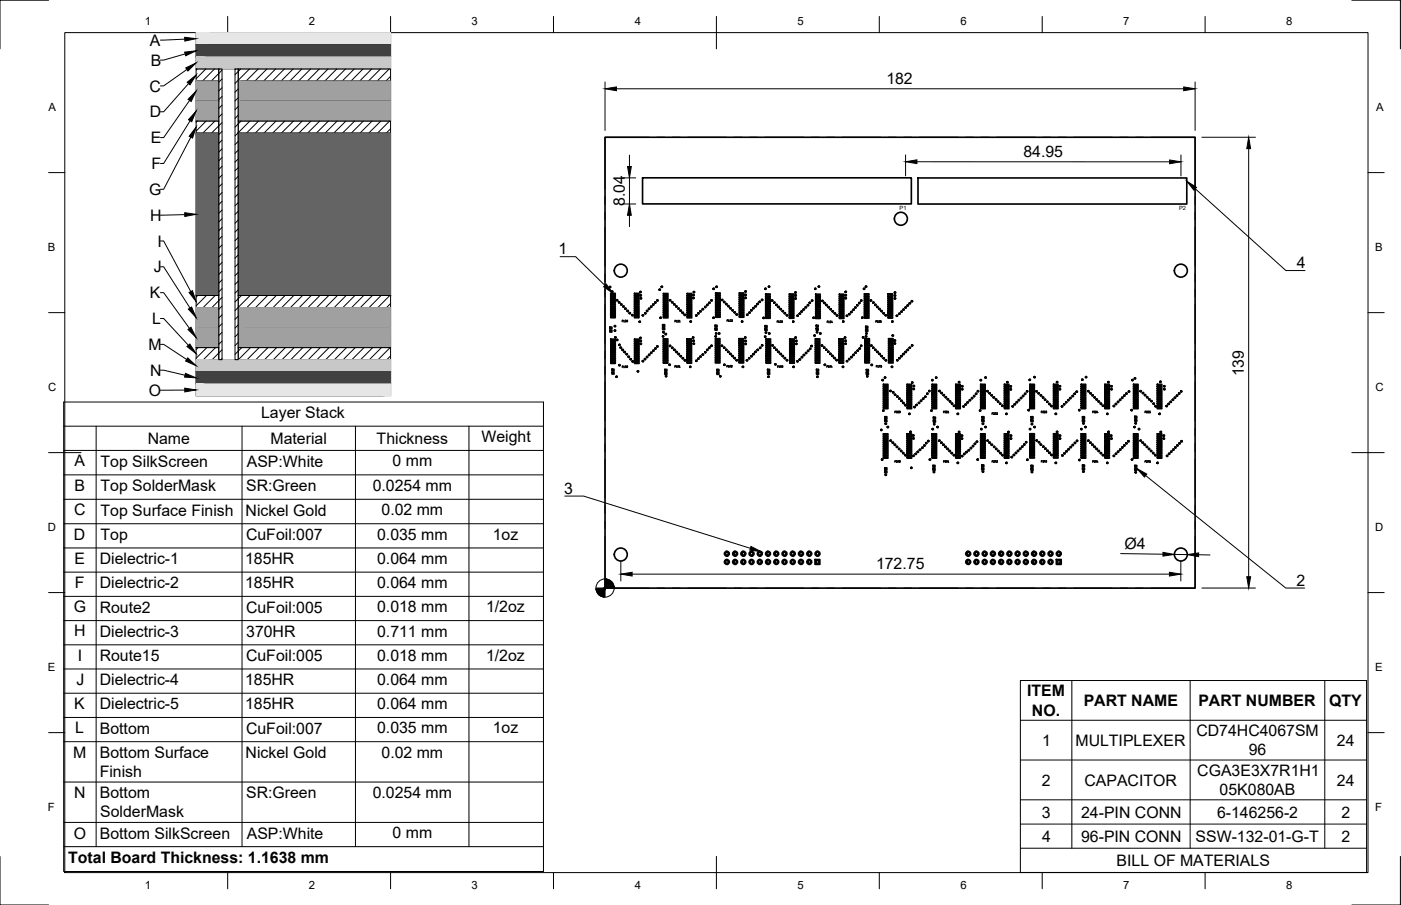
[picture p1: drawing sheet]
<svg xmlns="http://www.w3.org/2000/svg" width="432mm" height="279mm" viewBox="0 0 432 279" stroke-linecap="round" stroke-linejoin="round" font-family="sans-serif">
<defs><g id="words">
<g font-size="4.9">
<text x="46.2" y="14.1">A</text>
<text x="46.5" y="20.3">B</text>
<text x="46.1" y="28.2">C</text>
<text x="273.4" y="25.9">182</text>
<text x="46.2" y="36.2">D</text>
<text x="46.5" y="44.2">E</text>
<text x="46.7" y="52.1">F</text>
<text x="315.7" y="48.4">84.95</text>
<text x="46" y="60.1">G</text>
<text x="192.7" y="63.6" transform="rotate(-90 192.7 63.6)">8.04</text>
<text x="46.4" y="68.1">H</text>
<text x="48.6" y="76.1">I</text>
<text x="47.4" y="84">J</text>
<text x="172.3" y="78.5">1</text>
<text x="400.1" y="82.7">4</text>
<text x="46.2" y="92">K</text>
<text x="46.9" y="100">L</text>
<text x="45.8" y="107.9">M</text>
<text x="46.4" y="115.9">N</text>
<text x="383.7" y="116.1" transform="rotate(-90 383.7 116.1)">139</text>
<text x="45.9" y="122.1">O</text>
<text x="80.6" y="129">Layer Stack</text>
<text x="45.6" y="136.9">Name</text>
<text x="83.4" y="136.9">Material</text>
<text x="116.2" y="136.9">Thickness</text>
<text x="148.5" y="136.4">Weight</text>
<text x="23" y="143.8">A</text>
<text x="31" y="143.9">Top SilkScreen</text>
<text x="76.1" y="143.9">ASP:White</text>
<text x="121.1" y="143.8">0 mm</text>
<text x="23" y="151.3">B</text>
<text x="31" y="151.5">Top SolderMask</text>
<text x="75.9" y="151.5">SR:Green</text>
<text x="115" y="151.3">0.0254 mm</text>
<text x="174" y="152.3">3</text>
<text x="22.9" y="158.9">C</text>
<text x="31" y="159">Top Surface Finish</text>
<text x="75.8" y="159">Nickel Gold</text>
<text x="117.7" y="158.9">0.02 mm</text>
<text x="22.8" y="166.4">D</text>
<text x="31" y="166.5">Top</text>
<text x="75.9" y="166.5">CuFoil:007</text>
<text x="116.3" y="166.4">0.035 mm</text>
<text x="152" y="166.4">1oz</text>
<text x="22.9" y="173.8">E</text>
<text x="30.8" y="174">Dielectric-1</text>
<text x="75.6" y="174">185HR</text>
<text x="116.3" y="173.9">0.064 mm</text>
<text x="346.9" y="169.2" transform="rotate(1 346.9 169.2)">Ø4</text>
<text x="270.2" y="175.6">172.75</text>
<text x="23.1" y="181.3">F</text>
<text x="30.8" y="181.4">Dielectric-2</text>
<text x="75.6" y="181.4">185HR</text>
<text x="116.3" y="181.3">0.064 mm</text>
<text x="400" y="180.6">2</text>
<text x="22.8" y="188.8">G</text>
<text x="30.8" y="188.9">Route2</text>
<text x="75.9" y="188.9">CuFoil:005</text>
<text x="116.3" y="188.8">0.018 mm</text>
<text x="149.9" y="188.8">1/2oz</text>
<text x="22.9" y="196.2">H</text>
<text x="30.8" y="196.4">Dielectric-3</text>
<text x="75.9" y="196.4">370HR</text>
<text x="116.3" y="196.3">0.711 mm</text>
<text x="24" y="203.7">I</text>
<text x="30.8" y="203.8">Route15</text>
<text x="75.9" y="203.9">CuFoil:005</text>
<text x="116.3" y="203.7">0.018 mm</text>
<text x="149.9" y="203.8">1/2oz</text>
<text x="23.6" y="211.2">J</text>
<text x="30.8" y="211.3">Dielectric-4</text>
<text x="75.6" y="211.3">185HR</text>
<text x="116.3" y="211.2">0.064 mm</text>
<text x="316.8" y="214.7">ITEM</text>
<text x="22.8" y="218.7">K</text>
<text x="30.8" y="218.7">Dielectric-5</text>
<text x="75.6" y="218.8">185HR</text>
<text x="116.3" y="218.7">0.064 mm</text>
<text x="318.3" y="220.6">NO.</text>
<text x="334.3" y="217.7">PART NAME</text>
<text x="369.7" y="217.7">PART NUMBER</text>
<text x="410" y="217.6">QTY</text>
<text x="23.2" y="226.1">L</text>
<text x="30.8" y="226.2">Bottom</text>
<text x="75.9" y="226.3">CuFoil:007</text>
<text x="116.3" y="226.1">0.035 mm</text>
<text x="152" y="226.1">1oz</text>
<text x="369" y="227">CD74HC4067SM</text>
<text x="22.6" y="233.6">M</text>
<text x="30.8" y="233.8">Bottom Surface</text>
<text x="75.8" y="233.8">Nickel Gold</text>
<text x="117.7" y="233.6">0.02 mm</text>
<text x="321.5" y="230">1</text>
<text x="331.7" y="229.9">MULTIPLEXER</text>
<text x="385.2" y="232.9">96</text>
<text x="412.4" y="230">24</text>
<text x="30.8" y="239.6">Finish</text>
<text x="369.3" y="239.3">CGA3E3X7R1H1</text>
<text x="321.4" y="242.2">2</text>
<text x="334.5" y="242.2">CAPACITOR</text>
<text x="376.2" y="245.2">05K080AB</text>
<text x="412.4" y="242.2">24</text>
<text x="22.9" y="246">N</text>
<text x="30.8" y="246.1">Bottom</text>
<text x="75.9" y="246.2">SR:Green</text>
<text x="115" y="246">0.0254 mm</text>
<text x="30.9" y="252">SolderMask</text>
<text x="321.3" y="252.1">3</text>
<text x="333.5" y="252.1">24-PIN CONN</text>
<text x="375.4" y="252.1">6-146256-2</text>
<text x="413.8" y="252.1">2</text>
<text x="22.7" y="258.6">O</text>
<text x="30.8" y="258.6">Bottom SilkScreen</text>
<text x="76.1" y="258.6">ASP:White</text>
<text x="121.1" y="258.5">0 mm</text>
<text x="321.4" y="259.6">4</text>
<text x="333.5" y="259.6">96-PIN CONN</text>
<text x="368.8" y="259.6">SSW-132-01-G-T</text>
<text x="413.8" y="259.6">2</text>
<text x="21" y="266.1">Total Board Thickness: 1.1638 mm</text>
<text x="344.4" y="267">BILL OF MATERIALS</text>
</g>
<g font-size="3.5">
<text x="44.7" y="7.6">1</text>
<text x="95.2" y="7.6">2</text>
<text x="145.5" y="7.6">3</text>
<text x="195.8" y="7.6">4</text>
<text x="246" y="7.6">5</text>
<text x="296.2" y="7.6">6</text>
<text x="346.4" y="7.6">7</text>
<text x="396.7" y="7.6">8</text>
<text x="15" y="34.1">A</text>
<text x="424.5" y="34.1">A</text>
<text x="14.7" y="77.3">B</text>
<text x="424.2" y="77.3">B</text>
<text x="14.8" y="120.5">C</text>
<text x="424.3" y="120.5">C</text>
<text x="14.7" y="163.6">D</text>
<text x="424.2" y="163.6">D</text>
<text x="14.7" y="206.8">E</text>
<text x="424.2" y="206.8">E</text>
<text x="14.7" y="250">F</text>
<text x="424.2" y="250">F</text>
<text x="44.7" y="274.1">1</text>
<text x="95.2" y="274.1">2</text>
<text x="145.5" y="274.1">3</text>
<text x="195.8" y="274.1">4</text>
<text x="246" y="274.1">5</text>
<text x="296.2" y="274.1">6</text>
<text x="346.4" y="274.1">7</text>
<text x="396.7" y="274.1">8</text>
</g>
<g font-size="1.8">
<text x="277.5" y="64.6">P1</text>
<text x="363.7" y="64.8">P2</text>
</g>
</g></defs>
<!-- layer: Visible -->
<g fill="none" stroke="#000" stroke-width=".51">
<path d="M186.6 42.3h182v139h-182zM198.2 54.8h82.9v8.1h-82.9zM283.2 54.9h82.9v8h-82.9zM188.4 91.8h1.4v.3h-1.4zM188.4 91.1h1.4v.4h-1.4zM188.4 90.5h1.4v.3h-1.4zM188.4 92.4h1.4v.4h-1.4zM188.4 93.1h1.4v.3h-1.4zM188.4 93.7h1.4v.4h-1.4zM188.4 94.4h1.4v.3h-1.4zM188.4 95h1.4v.4h-1.4zM188.4 95.7h1.4v.3h-1.4z"/>
<path d="M188.4 96.3h1.4v.4h-1.4zM188.4 97h1.4v.3h-1.4zM188.4 97.6h1.4v.4h-1.4zM195.7 90.5h1.4v.3h-1.4zM195.7 91.8h1.4v.3h-1.4zM195.7 91.1h1.4v.4h-1.4zM195.7 97.6h1.4v.4h-1.4zM195.7 96.3h1.4v.4h-1.4zM195.7 95.7h1.4v.3h-1.4zM195.7 95h1.4v.4h-1.4zM195.7 94.4h1.4v.3h-1.4zM195.7 93.7h1.4v.4h-1.4z"/>
<path d="M195.7 93.1h1.4v.3h-1.4zM195.7 92.4h1.4v.4h-1.4zM195.7 97h1.4v.3h-1.4zM204.6 91.8h1.4v.3h-1.4zM204.6 91.2h1.4v.3h-1.4zM204.6 90.5h1.4v.4h-1.4zM204.6 92.4h1.4v.4h-1.4zM204.6 93.1h1.4v.4h-1.4zM204.6 93.8h1.4v.3h-1.4zM204.6 94.4h1.4v.3h-1.4zM204.6 95h1.4v.4h-1.4zM204.6 95.7h1.4v.3h-1.4z"/>
<path d="M204.6 96.4h1.4v.3h-1.4zM204.6 97h1.4v.4h-1.4zM204.6 97.6h1.4v.4h-1.4zM212 90.5h1.4v.4h-1.4zM212 91.8h1.4v.3h-1.4zM212 91.2h1.4v.3h-1.4zM212 97.6h1.4v.4h-1.4zM212 97h1.4v.4h-1.4zM212 96.4h1.4v.3h-1.4zM212 95.7h1.4v.3h-1.4zM212 95h1.4v.4h-1.4zM212 94.4h1.4v.3h-1.4z"/>
<path d="M212 93.8h1.4v.3h-1.4zM212 93.1h1.4v.4h-1.4zM212 92.4h1.4v.4h-1.4zM220.7 91.6h1.4v.4h-1.4zM220.7 91h1.4v.3h-1.4zM220.7 90.3h1.4v.4h-1.4zM220.7 92.3h1.4v.3h-1.4zM220.7 92.9h1.4v.4h-1.4zM220.7 93.6h1.4v.3h-1.4zM220.7 94.2h1.4v.4h-1.4zM220.7 94.9h1.4v.3h-1.4zM220.7 95.5h1.4v.4h-1.4z"/>
<path d="M220.7 96.2h1.4v.3h-1.4zM220.7 96.8h1.4v.4h-1.4zM220.7 97.5h1.4v.3h-1.4zM228 90.3h1.4v.4h-1.4zM228 91.6h1.4v.4h-1.4zM228 91h1.4v.3h-1.4zM228 97.5h1.4v.3h-1.4zM228 96.8h1.4v.4h-1.4zM228 96.2h1.4v.3h-1.4zM228 95.5h1.4v.4h-1.4zM228 94.9h1.4v.3h-1.4zM228 94.2h1.4v.4h-1.4z"/>
<path d="M228 93.6h1.4v.3h-1.4zM228 92.9h1.4v.4h-1.4zM228 92.3h1.4v.3h-1.4zM236.2 91.9h1.4v.4h-1.4zM236.2 91.3h1.4v.3h-1.4zM236.2 90.6h1.4v.4h-1.4zM236.2 92.6h1.4v.3h-1.4zM236.2 93.2h1.4v.4h-1.4zM236.2 93.9h1.4v.3h-1.4zM236.2 94.5h1.4v.4h-1.4zM236.2 95.2h1.4v.3h-1.4zM236.2 95.8h1.4v.4h-1.4z"/>
<path d="M236.2 96.5h1.4v.3h-1.4zM236.2 97.1h1.4v.4h-1.4zM236.2 97.8h1.4v.3h-1.4zM243.5 90.6h1.4v.4h-1.4zM243.5 91.9h1.4v.4h-1.4zM243.5 91.3h1.4v.3h-1.4zM243.5 97.8h1.4v.3h-1.4zM243.5 97.1h1.4v.4h-1.4zM243.5 96.5h1.4v.3h-1.4zM243.5 95.8h1.4v.4h-1.4zM243.5 95.2h1.4v.3h-1.4zM243.5 94.5h1.4v.4h-1.4z"/>
<path d="M243.5 93.9h1.4v.3h-1.4zM243.5 93.2h1.4v.4h-1.4zM243.5 92.6h1.4v.3h-1.4zM251.6 92h1.4v.4h-1.4zM251.6 91.3h1.4v.4h-1.4zM251.6 90.7h1.4v.3h-1.4zM251.6 92.7h1.4v.3h-1.4zM251.6 93.3h1.4v.3h-1.4zM251.6 93.9h1.4v.4h-1.4zM251.6 94.6h1.4v.3h-1.4zM251.6 95.3h1.4v.3h-1.4zM251.6 95.9h1.4v.4h-1.4z"/>
<path d="M251.6 96.5h1.4v.4h-1.4zM251.6 97.2h1.4v.3h-1.4zM251.6 97.9h1.4v.3h-1.4zM258.9 90.7h1.4v.3h-1.4zM258.9 92h1.4v.4h-1.4zM258.9 91.3h1.4v.4h-1.4zM258.9 97.9h1.4v.3h-1.4zM258.9 97.2h1.4v.3h-1.4zM258.9 96.5h1.4v.4h-1.4zM258.9 95.9h1.4v.4h-1.4zM258.9 95.3h1.4v.3h-1.4zM258.9 94.6h1.4v.3h-1.4z"/>
<path d="M258.9 93.9h1.4v.4h-1.4zM258.9 93.3h1.4v.3h-1.4zM258.9 92.7h1.4v.3h-1.4zM266.6 91.9h1.4v.4h-1.4zM266.6 91.3h1.4v.3h-1.4zM266.6 90.6h1.4v.3h-1.4zM266.6 92.5h1.4v.4h-1.4zM266.6 93.2h1.4v.3h-1.4zM266.6 93.9h1.4v.3h-1.4zM266.6 94.5h1.4v.4h-1.4zM266.6 95.2h1.4v.3h-1.4zM266.6 95.8h1.4v.3h-1.4z"/>
<path d="M266.6 96.4h1.4v.4h-1.4zM266.6 97.1h1.4v.4h-1.4zM266.6 97.8h1.4v.3h-1.4zM273.9 90.6h1.4v.3h-1.4zM273.9 91.9h1.4v.4h-1.4zM273.9 91.3h1.4v.3h-1.4zM273.9 97.8h1.4v.3h-1.4zM273.9 97.1h1.4v.4h-1.4zM273.9 96.4h1.4v.4h-1.4zM273.9 95.8h1.4v.3h-1.4zM273.9 95.2h1.4v.3h-1.4zM273.9 94.5h1.4v.4h-1.4z"/>
<path d="M273.9 93.9h1.4v.3h-1.4zM273.9 93.2h1.4v.3h-1.4zM273.9 92.5h1.4v.4h-1.4zM188.1 101.8h.6v.6h-.6zM188.1 100.9h.6v.5h-.6zM188.4 106.5h1.4v.4h-1.4zM188.4 107.2h1.4v.3h-1.4zM188.4 107.8h1.4v.4h-1.4zM188.4 108.5h1.4v.3h-1.4zM188.4 109.1h1.4v.4h-1.4zM188.4 109.8h1.4v.3h-1.4zM188.4 110.4h1.4v.4h-1.4z"/>
<path d="M188.4 111.1h1.4v.3h-1.4zM188.4 105.9h1.4v.3h-1.4zM188.4 105.2h1.4v.4h-1.4zM188.4 104.6h1.4v.3h-1.4zM188.4 111.7h1.4v.4h-1.4zM188.8 114.8h.6v.5h-.6zM188.8 113.8h.6v.6h-.6zM195.7 104.6h1.4v.3h-1.4zM195.7 110.4h1.4v.4h-1.4zM195.7 109.8h1.4v.3h-1.4zM195.7 109.1h1.4v.4h-1.4zM195.7 108.5h1.4v.3h-1.4z"/>
<path d="M195.7 107.8h1.4v.4h-1.4zM195.7 107.2h1.4v.3h-1.4zM195.7 106.5h1.4v.4h-1.4zM195.7 111.1h1.4v.3h-1.4zM195.7 105.9h1.4v.3h-1.4zM195.7 105.2h1.4v.4h-1.4zM195.7 111.7h1.4v.4h-1.4zM204.4 101.1h.6v.5h-.6zM204.4 100.1h.6v.6h-.6zM204.6 106.4h1.4v.4h-1.4zM204.6 107.1h1.4v.3h-1.4zM204.6 107.7h1.4v.4h-1.4z"/>
<path d="M204.6 108.4h1.4v.3h-1.4zM204.6 109h1.4v.4h-1.4zM204.6 109.7h1.4v.3h-1.4zM204.6 110.3h1.4v.4h-1.4zM204.6 111h1.4v.3h-1.4zM204.6 105.8h1.4v.3h-1.4zM204.6 105.1h1.4v.4h-1.4zM204.6 104.5h1.4v.3h-1.4zM204.6 111.6h1.4v.4h-1.4zM205.1 114.9h.6v.5h-.6zM205.1 113.9h.6v.6h-.6zM211.9 104.5h1.4v.3h-1.4z"/>
<path d="M211.9 111h1.4v.3h-1.4zM211.9 110.3h1.4v.4h-1.4zM211.9 109.7h1.4v.3h-1.4zM211.9 109h1.4v.4h-1.4zM211.9 108.4h1.4v.3h-1.4zM211.9 107.7h1.4v.4h-1.4zM211.9 107.1h1.4v.3h-1.4zM211.9 106.4h1.4v.4h-1.4zM211.9 105.8h1.4v.3h-1.4zM211.9 105.1h1.4v.4h-1.4zM211.9 111.6h1.4v.4h-1.4zM220.6 101.3h.6v.5h-.6z"/>
<path d="M220.6 100.3h.6v.5h-.6zM220.7 106.4h1.4v.3h-1.4zM220.7 107h1.4v.4h-1.4zM220.7 107.7h1.4v.3h-1.4zM220.7 108.3h1.4v.4h-1.4zM220.7 109h1.4v.3h-1.4zM220.7 109.6h1.4v.4h-1.4zM220.7 110.3h1.4v.3h-1.4zM220.7 110.9h1.4v.4h-1.4zM220.7 105.7h1.4v.4h-1.4zM220.7 105.1h1.4v.3h-1.4zM220.7 104.4h1.4v.4h-1.4z"/>
<path d="M220.7 111.6h1.4v.3h-1.4zM221.1 114.9h.7v.5h-.7zM221.1 113.9h.7v.6h-.7zM228 104.4h1.4v.4h-1.4zM228 110.9h1.4v.4h-1.4zM228 110.3h1.4v.3h-1.4zM228 109.6h1.4v.4h-1.4zM228 109h1.4v.3h-1.4zM228 108.3h1.4v.4h-1.4zM228 107.7h1.4v.3h-1.4zM228 107h1.4v.4h-1.4zM228 106.4h1.4v.3h-1.4z"/>
<path d="M228 105.7h1.4v.4h-1.4zM228 105.1h1.4v.3h-1.4zM228 111.6h1.4v.3h-1.4zM236 101.4h.6v.5h-.6zM236 100.4h.6v.6h-.6zM236.3 106.5h1.4v.3h-1.4zM236.3 107.1h1.4v.3h-1.4zM236.3 107.8h1.4v.3h-1.4zM236.3 108.4h1.4v.4h-1.4zM236.3 109.1h1.4v.3h-1.4zM236.3 109.7h1.4v.4h-1.4zM236.3 110.4h1.4v.3h-1.4z"/>
<path d="M236.3 111h1.4v.4h-1.4zM236.3 105.8h1.4v.4h-1.4zM236.3 105.2h1.4v.3h-1.4zM236.3 104.5h1.4v.4h-1.4zM236.3 111.7h1.4v.3h-1.4zM236.8 114.8h.6v.6h-.6zM236.8 113.9h.6v.5h-.6zM243.6 104.5h1.4v.4h-1.4zM243.6 111h1.4v.4h-1.4zM243.6 110.4h1.4v.3h-1.4zM243.6 109.7h1.4v.4h-1.4zM243.6 109.1h1.4v.3h-1.4z"/>
<path d="M243.6 108.4h1.4v.4h-1.4zM243.6 107.8h1.4v.3h-1.4zM243.6 107.1h1.4v.3h-1.4zM243.6 106.5h1.4v.3h-1.4zM243.6 105.8h1.4v.4h-1.4zM243.6 105.2h1.4v.3h-1.4zM243.6 111.7h1.4v.3h-1.4zM251.5 106.4h1.4v.4h-1.4zM251.5 107.1h1.4v.3h-1.4zM251.5 107.7h1.4v.4h-1.4zM251.5 108.4h1.4v.3h-1.4zM251.5 109h1.4v.4h-1.4z"/>
<path d="M251.5 109.7h1.4v.3h-1.4zM251.5 110.3h1.4v.4h-1.4zM251.5 111h1.4v.3h-1.4zM251.5 105.8h1.4v.3h-1.4zM251.5 105.1h1.4v.4h-1.4zM251.5 104.5h1.4v.3h-1.4zM251.5 111.6h1.4v.4h-1.4zM251.8 101.2h.6v.6h-.6zM251.8 100.3h.6v.5h-.6zM251.9 114.9h.6v.5h-.6zM251.9 113.9h.6v.5h-.6zM258.8 104.5h1.4v.3h-1.4z"/>
<path d="M258.8 111h1.4v.3h-1.4zM258.8 110.3h1.4v.4h-1.4zM258.8 109.7h1.4v.3h-1.4zM258.8 109h1.4v.4h-1.4zM258.8 108.4h1.4v.3h-1.4zM258.8 107.7h1.4v.4h-1.4zM258.8 107.1h1.4v.3h-1.4zM258.8 106.4h1.4v.4h-1.4zM258.8 105.8h1.4v.3h-1.4zM258.8 105.1h1.4v.4h-1.4zM258.8 111.6h1.4v.4h-1.4zM266.8 106.4h1.4v.3h-1.4z"/>
<path d="M266.8 107h1.4v.4h-1.4zM266.8 107.7h1.4v.3h-1.4zM266.8 108.3h1.4v.4h-1.4zM266.8 109h1.4v.3h-1.4zM266.8 109.6h1.4v.4h-1.4zM266.8 110.3h1.4v.3h-1.4zM266.8 110.9h1.4v.4h-1.4zM266.8 105.7h1.4v.4h-1.4zM266.8 105.1h1.4v.3h-1.4zM266.8 104.4h1.4v.4h-1.4zM266.8 111.6h1.4v.3h-1.4zM267 101.6h.7v.6h-.7z"/>
<path d="M267 100.6h.7v.6h-.7zM267.2 114.9h.7v.6h-.7zM267.2 113.9h.7v.6h-.7zM272.5 119.8h1.4v.3h-1.4zM272.5 119.2h1.4v.3h-1.4zM272.5 118.5h1.4v.4h-1.4zM274.1 104.4h1.4v.4h-1.4zM274.1 110.9h1.4v.4h-1.4zM274.1 110.3h1.4v.3h-1.4zM274.1 109.6h1.4v.4h-1.4zM274.1 109h1.4v.3h-1.4zM274.1 108.3h1.4v.4h-1.4z"/>
<path d="M274.1 107.7h1.4v.3h-1.4zM274.1 107h1.4v.4h-1.4zM274.1 106.4h1.4v.3h-1.4zM274.1 105.7h1.4v.4h-1.4zM274.1 105.1h1.4v.3h-1.4zM274.1 111.6h1.4v.3h-1.4zM279.8 118.5h1.4v.4h-1.4zM279.8 119.8h1.4v.3h-1.4zM279.8 119.2h1.4v.3h-1.4zM287.5 119.8h1.4v.3h-1.4zM287.5 119.2h1.4v.3h-1.4zM287.5 118.5h1.4v.4h-1.4z"/>
<path d="M294.8 118.5h1.4v.4h-1.4zM294.8 119.8h1.4v.3h-1.4zM294.8 119.2h1.4v.3h-1.4zM302.5 119.8h1.4v.3h-1.4zM302.5 119.2h1.4v.3h-1.4zM302.5 118.5h1.4v.4h-1.4zM309.8 118.5h1.4v.4h-1.4zM309.8 119.8h1.4v.3h-1.4zM309.8 119.2h1.4v.3h-1.4zM317.7 119.8h1.4v.3h-1.4zM317.7 119.2h1.4v.3h-1.4zM317.7 118.5h1.4v.4h-1.4z"/>
<path d="M325 118.5h1.4v.4h-1.4zM325 119.8h1.4v.3h-1.4zM325 119.2h1.4v.3h-1.4zM333.5 119.8h1.4v.3h-1.4zM333.5 119.2h1.4v.3h-1.4zM333.5 118.5h1.4v.4h-1.4zM340.8 118.5h1.4v.4h-1.4zM340.8 119.8h1.4v.3h-1.4zM340.8 119.2h1.4v.3h-1.4zM349.7 119.8h1.3v.3h-1.3zM349.7 119.2h1.3v.3h-1.3zM349.7 118.5h1.3v.4h-1.3z"/>
<path d="M357 118.5h1.4v.4h-1.4zM357 119.8h1.4v.3h-1.4zM357 119.2h1.4v.3h-1.4zM272.5 120.4h1.4v.4h-1.4zM272.5 135.7h1.4v.4h-1.4zM272.5 121.1h1.4v.4h-1.4zM272.5 136.4h1.4v.3h-1.4zM272.5 121.8h1.4v.3h-1.4zM272.5 137h1.4v.4h-1.4zM272.5 122.4h1.4v.4h-1.4zM272.5 137.7h1.4v.3h-1.4zM272.5 123h1.4v.4h-1.4z"/>
<path d="M272.5 138.3h1.4v.4h-1.4zM272.5 123.7h1.4v.4h-1.4zM272.5 139h1.4v.3h-1.4zM272.5 124.4h1.4v.3h-1.4zM272.5 139.6h1.4v.4h-1.4zM272.5 125h1.4v.4h-1.4zM272.5 135.1h1.4v.3h-1.4zM272.5 134.4h1.4v.4h-1.4zM272.5 133.8h1.4v.3h-1.4zM272.5 125.7h1.4v.3h-1.4zM272.9 129.5h.7v.5h-.7zM272.9 128.5h.7v.6h-.7z"/>
<path d="M279.8 133.8h1.4v.3h-1.4zM279.8 125.7h1.4v.3h-1.4zM279.8 124.4h1.4v.3h-1.4zM279.8 139.6h1.4v.4h-1.4zM279.8 123.7h1.4v.4h-1.4zM279.8 139h1.4v.3h-1.4zM279.8 123h1.4v.4h-1.4zM279.8 138.3h1.4v.4h-1.4zM279.8 122.4h1.4v.4h-1.4zM279.8 137.7h1.4v.3h-1.4zM279.8 121.8h1.4v.3h-1.4zM279.8 137h1.4v.4h-1.4z"/>
<path d="M279.8 121.1h1.4v.4h-1.4zM279.8 136.4h1.4v.3h-1.4zM279.8 120.4h1.4v.4h-1.4zM279.8 135.7h1.4v.4h-1.4zM279.8 125h1.4v.4h-1.4zM279.8 135.1h1.4v.3h-1.4zM279.8 134.4h1.4v.4h-1.4zM287.5 120.4h1.4v.4h-1.4zM287.5 135.7h1.4v.4h-1.4zM287.5 121.1h1.4v.4h-1.4zM287.5 136.4h1.4v.3h-1.4zM287.5 121.8h1.4v.3h-1.4z"/>
<path d="M287.5 137h1.4v.4h-1.4zM287.5 122.4h1.4v.4h-1.4zM287.5 137.7h1.4v.3h-1.4zM287.5 123h1.4v.4h-1.4zM287.5 138.3h1.4v.4h-1.4zM287.5 123.7h1.4v.4h-1.4zM287.5 139h1.4v.3h-1.4zM287.5 124.4h1.4v.3h-1.4zM287.5 139.6h1.4v.4h-1.4zM287.5 125h1.4v.4h-1.4zM287.5 135.1h1.4v.3h-1.4zM287.5 134.4h1.4v.4h-1.4z"/>
<path d="M287.5 133.8h1.4v.3h-1.4zM287.5 125.7h1.4v.3h-1.4zM287.9 129.6h.6v.6h-.6zM287.9 128.6h.6v.6h-.6zM294.8 133.8h1.4v.3h-1.4zM294.8 125.7h1.4v.3h-1.4zM294.8 125h1.4v.4h-1.4zM294.8 124.4h1.4v.3h-1.4zM294.8 139.6h1.4v.4h-1.4zM294.8 123.7h1.4v.4h-1.4zM294.8 139h1.4v.3h-1.4zM294.8 123h1.4v.4h-1.4z"/>
<path d="M294.8 138.3h1.4v.4h-1.4zM294.8 122.4h1.4v.4h-1.4zM294.8 137.7h1.4v.3h-1.4zM294.8 121.8h1.4v.3h-1.4zM294.8 137h1.4v.4h-1.4zM294.8 121.1h1.4v.4h-1.4zM294.8 136.4h1.4v.3h-1.4zM294.8 120.4h1.4v.4h-1.4zM294.8 135.7h1.4v.4h-1.4zM294.8 135.1h1.4v.3h-1.4zM294.8 134.4h1.4v.4h-1.4zM302.5 120.4h1.4v.4h-1.4z"/>
<path d="M302.5 135.7h1.4v.4h-1.4zM302.5 121.1h1.4v.4h-1.4zM302.5 136.4h1.4v.3h-1.4zM302.5 121.8h1.4v.3h-1.4zM302.5 137h1.4v.4h-1.4zM302.5 122.4h1.4v.4h-1.4zM302.5 137.7h1.4v.3h-1.4zM302.5 123h1.4v.4h-1.4zM302.5 138.3h1.4v.4h-1.4zM302.5 123.7h1.4v.4h-1.4zM302.5 139h1.4v.3h-1.4zM302.5 124.4h1.4v.3h-1.4z"/>
<path d="M302.5 139.6h1.4v.4h-1.4zM302.5 125h1.4v.4h-1.4zM302.5 135.1h1.4v.3h-1.4zM302.5 134.4h1.4v.4h-1.4zM302.5 133.8h1.4v.3h-1.4zM302.5 125.7h1.4v.3h-1.4zM302.9 129.5h.6v.5h-.6zM302.9 128.5h.6v.6h-.6zM309.8 133.8h1.4v.3h-1.4zM309.8 125.7h1.4v.3h-1.4zM309.8 125h1.4v.4h-1.4zM309.8 124.4h1.4v.3h-1.4z"/>
<path d="M309.8 139.6h1.4v.4h-1.4zM309.8 123.7h1.4v.4h-1.4zM309.8 139h1.4v.3h-1.4zM309.8 123h1.4v.4h-1.4zM309.8 138.3h1.4v.4h-1.4zM309.8 122.4h1.4v.4h-1.4zM309.8 137.7h1.4v.3h-1.4zM309.8 121.8h1.4v.3h-1.4zM309.8 137h1.4v.4h-1.4zM309.8 121.1h1.4v.4h-1.4zM309.8 136.4h1.4v.3h-1.4zM309.8 120.4h1.4v.4h-1.4z"/>
<path d="M309.8 135.7h1.4v.4h-1.4zM309.8 135.1h1.4v.3h-1.4zM309.8 134.4h1.4v.4h-1.4zM317.7 120.4h1.4v.4h-1.4zM317.7 135.7h1.4v.3h-1.4zM317.7 121.1h1.4v.4h-1.4zM317.7 136.3h1.4v.4h-1.4zM317.7 121.8h1.4v.3h-1.4zM317.7 137h1.4v.3h-1.4zM317.7 122.4h1.4v.4h-1.4zM317.7 137.6h1.4v.4h-1.4zM317.7 123h1.4v.4h-1.4z"/>
<path d="M317.7 138.3h1.4v.3h-1.4zM317.7 123.7h1.4v.4h-1.4zM317.7 138.9h1.4v.4h-1.4zM317.7 124.4h1.4v.3h-1.4zM317.7 139.6h1.4v.3h-1.4zM317.7 125h1.4v.4h-1.4zM317.7 135h1.4v.4h-1.4zM317.7 134.4h1.4v.3h-1.4zM317.7 133.7h1.4v.4h-1.4zM317.7 125.7h1.4v.3h-1.4zM318 129.5h.6v.5h-.6zM318 128.5h.6v.6h-.6z"/>
<path d="M325 133.7h1.4v.4h-1.4zM325 125.7h1.4v.3h-1.4zM325 125h1.4v.4h-1.4zM325 124.4h1.4v.3h-1.4zM325 139.6h1.4v.3h-1.4zM325 123.7h1.4v.4h-1.4zM325 138.9h1.4v.4h-1.4zM325 123h1.4v.4h-1.4zM325 138.3h1.4v.3h-1.4zM325 122.4h1.4v.4h-1.4zM325 137.6h1.4v.4h-1.4zM325 121.8h1.4v.3h-1.4z"/>
<path d="M325 137h1.4v.3h-1.4zM325 121.1h1.4v.4h-1.4zM325 136.3h1.4v.4h-1.4zM325 120.4h1.4v.4h-1.4zM325 135.7h1.4v.3h-1.4zM325 135h1.4v.4h-1.4zM325 134.4h1.4v.3h-1.4zM333.5 120.4h1.4v.4h-1.4zM333.5 135.7h1.4v.4h-1.4zM333.5 121.1h1.4v.4h-1.4zM333.5 136.4h1.4v.3h-1.4zM333.5 121.8h1.4v.3h-1.4z"/>
<path d="M333.5 137h1.4v.4h-1.4zM333.5 122.4h1.4v.4h-1.4zM333.5 137.7h1.4v.3h-1.4zM333.5 123h1.4v.4h-1.4zM333.5 138.3h1.4v.4h-1.4zM333.5 123.7h1.4v.4h-1.4zM333.5 139h1.4v.3h-1.4zM333.5 124.4h1.4v.3h-1.4zM333.5 139.6h1.4v.4h-1.4zM333.5 125h1.4v.4h-1.4zM333.5 135.1h1.4v.3h-1.4zM333.5 134.4h1.4v.4h-1.4z"/>
<path d="M333.5 133.8h1.4v.3h-1.4zM333.5 125.7h1.4v.3h-1.4zM333.9 129.5h.6v.5h-.6zM333.9 128.5h.6v.6h-.6zM340.8 133.8h1.4v.3h-1.4zM340.8 125.7h1.4v.3h-1.4zM340.8 125h1.4v.4h-1.4zM340.8 124.4h1.4v.3h-1.4zM340.8 139.6h1.4v.4h-1.4zM340.8 123.7h1.4v.4h-1.4zM340.8 139h1.4v.3h-1.4zM340.8 123h1.4v.4h-1.4z"/>
<path d="M340.8 138.3h1.4v.4h-1.4zM340.8 122.4h1.4v.4h-1.4zM340.8 137.7h1.4v.3h-1.4zM340.8 121.8h1.4v.3h-1.4zM340.8 137h1.4v.4h-1.4zM340.8 121.1h1.4v.4h-1.4zM340.8 136.4h1.4v.3h-1.4zM340.8 120.4h1.4v.4h-1.4zM340.8 135.7h1.4v.4h-1.4zM340.8 135.1h1.4v.3h-1.4zM340.8 134.4h1.4v.4h-1.4zM349.7 120.4h1.3v.4h-1.3z"/>
<path d="M349.7 135.7h1.3v.4h-1.3zM349.7 121.1h1.3v.4h-1.3zM349.7 136.4h1.3v.3h-1.3zM349.7 121.8h1.3v.3h-1.3zM349.7 137h1.3v.4h-1.3zM349.7 122.4h1.3v.4h-1.3zM349.7 137.7h1.3v.3h-1.3zM349.7 123h1.3v.4h-1.3zM349.7 138.3h1.3v.4h-1.3zM349.7 123.7h1.3v.4h-1.3zM349.7 139h1.3v.3h-1.3zM349.7 124.4h1.3v.3h-1.3z"/>
<path d="M349.7 139.6h1.3v.4h-1.3zM349.7 125h1.3v.4h-1.3zM349.7 135.1h1.3v.3h-1.3zM349.7 134.4h1.3v.4h-1.3zM349.7 133.8h1.3v.3h-1.3zM349.7 125.7h1.3v.3h-1.3zM350 129.3h.6v.6h-.6zM350 128.4h.6v.5h-.6zM357 133.8h1.4v.3h-1.4zM357 125.7h1.4v.3h-1.4zM357 125h1.4v.4h-1.4zM357 124.4h1.4v.3h-1.4z"/>
<path d="M357 139.6h1.4v.4h-1.4zM357 123.7h1.4v.4h-1.4zM357 139h1.4v.3h-1.4zM357 123h1.4v.4h-1.4zM357 138.3h1.4v.4h-1.4zM357 122.4h1.4v.4h-1.4zM357 137.7h1.4v.3h-1.4zM357 121.8h1.4v.3h-1.4zM357 137h1.4v.4h-1.4zM357 121.1h1.4v.4h-1.4zM357 136.4h1.4v.3h-1.4zM357 120.4h1.4v.4h-1.4z"/>
<path d="M357 135.7h1.4v.4h-1.4zM357 135.1h1.4v.3h-1.4zM357 134.4h1.4v.4h-1.4zM272.5 140.3h1.4v.3h-1.4zM272.5 140.9h1.4v.4h-1.4zM272.9 145.2h.7v.6h-.7zM272.9 144.3h.7v.5h-.7zM279.8 140.3h1.4v.3h-1.4zM279.8 140.9h1.4v.4h-1.4zM287.5 140.3h1.4v.3h-1.4zM287.5 140.9h1.4v.4h-1.4zM287.8 144.4h.6v.6h-.6z"/>
<path d="M287.8 143.5h.6v.5h-.6zM294.8 140.3h1.4v.3h-1.4zM294.8 140.9h1.4v.4h-1.4zM302.5 140.3h1.4v.3h-1.4zM302.5 140.9h1.4v.4h-1.4zM302.8 144.3h.7v.6h-.7zM302.8 143.3h.7v.6h-.7zM309.8 140.3h1.4v.3h-1.4zM309.8 140.9h1.4v.4h-1.4zM317.7 140.2h1.4v.4h-1.4zM317.7 140.9h1.4v.3h-1.4zM318 144.4h.6v.6h-.6z"/>
<path d="M318 143.5h.6v.5h-.6zM325 140.2h1.4v.4h-1.4zM325 140.9h1.4v.3h-1.4zM333.5 140.3h1.4v.3h-1.4zM333.5 140.9h1.4v.4h-1.4zM333.9 144.3h.6v.6h-.6zM333.9 143.4h.6v.5h-.6zM340.8 140.3h1.4v.3h-1.4zM340.8 140.9h1.4v.4h-1.4zM349.7 140.3h1.3v.3h-1.3zM349.7 140.9h1.3v.4h-1.3zM350 144.4h.6v.6h-.6z"/>
<path d="M350 143.5h.6v.5h-.6zM357 140.3h1.4v.3h-1.4zM357 140.9h1.4v.4h-1.4zM224.3 174a.75 .75 0 0 0 .5-1.2 .75 .75 0 0 0-1.3 .1 .75 .75 0 0 0 .7 1.1h.1M226.9 174a.75 .75 0 0 0 .5-1.2 .75 .75 0 0 0-1.3 .1 .75 .75 0 0 0 .7 1.1h.1M229.4 174a.75 .75 0 0 0 .5-1.2 .75 .75 0 0 0-1.3 .1 .75 .75 0 0 0 .7 1.1h.1M231.9 174a.75 .75 0 0 0 .5-1.2 .75 .75 0 0 0-1.3 .1 .75 .75 0 0 0 .8 1.1M234.5 174a.75 .75 0 0 0 .5-1.2 .75 .75 0 0 0-1.3 .1 .75 .75 0 0 0 .7 1.1h.1M237 174a.75 .75 0 0 0 .5-1.2 .75 .75 0 0 0-1.3 .1 .75 .75 0 0 0 .7 1.1h.1M239.5 174h.1M239.5 171.5a.75 .75 0 0 1-.7-1.1 .75 .75 0 0 1 1.3-.1 .75 .75 0 0 1-.5 1.2h-.1M239.6 174a.75 .75 0 0 0 .5-1.2 .75 .75 0 0 0-1.3 .1 .75 .75 0 0 0 .7 1.1"/>
<path d="M242.1 171.5a.75 .75 0 0 0 .5-1.2 .75 .75 0 0 0-1.3 .1 .75 .75 0 0 0 .7 1.1h.1M242.1 174a.75 .75 0 0 0 .5-1.2 .75 .75 0 0 0-1.3 .1 .75 .75 0 0 0 .7 1.1h.1M244.6 174a.75 .75 0 0 0 .5-1.2 .75 .75 0 0 0-1.3 .1 .75 .75 0 0 0 .8 1.1M247.2 174a.75 .75 0 0 0 .5-1.2 .75 .75 0 0 0-1.3 .1 .75 .75 0 0 0 .7 1.1h.1M249.7 171.5a.75 .75 0 0 0 .5-1.2 .75 .75 0 0 0-1.3 .1 .75 .75 0 0 0 .8 1.1h-.1M249.7 174a.75 .75 0 0 0 .5-1.2 .75 .75 0 0 0-1.3 .1 .75 .75 0 0 0 .8 1.1h-.1M251.4 172.5h1.5v1.5h-1.5zM252.2 171.5h.1M298.8 174a.75 .75 0 0 0 .5-1.2 .75 .75 0 0 0-1.3 .1 .75 .75 0 0 0 .7 1.1h.1M301.3 174a.75 .75 0 0 0 .5-1.2 .75 .75 0 0 0-1.3 .1 .75 .75 0 0 0 .7 1.1h.1M303.8 174a.75 .75 0 0 0 .5-1.2 .75 .75 0 0 0-1.2 .1 .75 .75 0 0 0 .7 1.1M306.4 174a.75 .75 0 0 0 .5-1.2 .75 .75 0 0 0-1.3 .1 .75 .75 0 0 0 .7 1.1h.1"/>
<path d="M308.9 174a.75 .75 0 0 0 .5-1.2 .75 .75 0 0 0-1.3 .1 .75 .75 0 0 0 .7 1.1h.1M311.5 174a.75 .75 0 0 0 .5-1.2 .75 .75 0 0 0-1.3 .1 .75 .75 0 0 0 .7 1.1h.1M314 174a.75 .75 0 0 0 .5-1.2 .75 .75 0 0 0-1.3 .1 .75 .75 0 0 0 .7 1.1h.1M316.5 174a.75 .75 0 0 0 .5-1.2 .75 .75 0 0 0-1.2 .1 .75 .75 0 0 0 .7 1.1M319.1 174a.75 .75 0 0 0 .5-1.2 .75 .75 0 0 0-1.3 .1 .75 .75 0 0 0 .7 1.1h.1M321.6 174a.75 .75 0 0 0 .5-1.2 .75 .75 0 0 0-1.3 .1 .75 .75 0 0 0 .7 1.1h.1M324.2 174a.75 .75 0 0 0 .5-1.2 .75 .75 0 0 0-1.3 .1 .75 .75 0 0 0 .7 1.1h.1M325.8 172.5h1.5v1.5h-1.5z"/>
<circle cx="277.9" cy="67.5" r="2"/>
<circle cx="188.2" cy="88.5" r=".18"/>
<circle cx="188.2" cy="88.5" r=".14"/>
<circle cx="188.8" cy="89.9" r=".18"/>
<circle cx="188.8" cy="89.9" r=".14"/>
<circle cx="190.4" cy="92.6" r=".18"/>
<circle cx="190.4" cy="92.6" r=".14"/>
<circle cx="191" cy="93.2" r=".18"/>
<circle cx="191" cy="93.2" r=".14"/>
<circle cx="191.5" cy="83.5" r="2"/>
<circle cx="191.7" cy="93.9" r=".18"/>
<circle cx="191.7" cy="93.9" r=".14"/>
<circle cx="192.3" cy="94.5" r=".18"/>
<circle cx="192.9" cy="95.2" r=".18"/>
<circle cx="193.6" cy="95.9" r=".18"/>
<circle cx="194.3" cy="96.6" r=".18"/>
<circle cx="194.3" cy="96.6" r=".14"/>
<circle cx="195.1" cy="97.2" r=".18"/>
<circle cx="195.1" cy="97.2" r=".14"/>
<circle cx="197.3" cy="99.2" r=".18"/>
<circle cx="197.6" cy="90" r=".18"/>
<circle cx="197.6" cy="91.1" r=".18"/>
<circle cx="197.7" cy="92" r=".18"/>
<circle cx="197.7" cy="92" r=".14"/>
<circle cx="198.3" cy="97.2" r=".18"/>
<circle cx="198.3" cy="97.2" r=".14"/>
<circle cx="199.1" cy="96.6" r=".18"/>
<circle cx="199.1" cy="96.6" r=".14"/>
<circle cx="199.6" cy="95.9" r=".18"/>
<circle cx="199.6" cy="95.9" r=".14"/>
<circle cx="200.2" cy="95.2" r=".18"/>
<circle cx="200.2" cy="95.2" r=".14"/>
<circle cx="200.9" cy="94.6" r=".18"/>
<circle cx="201.5" cy="93.9" r=".18"/>
<circle cx="201.5" cy="93.9" r=".14"/>
<circle cx="202.2" cy="93.3" r=".18"/>
<circle cx="202.2" cy="93.3" r=".14"/>
<circle cx="202.8" cy="92.6" r=".18"/>
<circle cx="203.5" cy="89.3" r=".18"/>
<circle cx="203.8" cy="98" r=".18"/>
<circle cx="203.8" cy="98" r=".14"/>
<circle cx="204.2" cy="88.4" r=".18"/>
<circle cx="204.2" cy="88.4" r=".14"/>
<circle cx="206.7" cy="92.6" r=".18"/>
<circle cx="206.7" cy="92.6" r=".14"/>
<circle cx="207.4" cy="93.2" r=".18"/>
<circle cx="207.4" cy="93.2" r=".14"/>
<circle cx="208" cy="93.8" r=".18"/>
<circle cx="208" cy="93.8" r=".14"/>
<circle cx="208.7" cy="94.5" r=".18"/>
<circle cx="208.7" cy="94.5" r=".14"/>
<circle cx="209.3" cy="95.1" r=".18"/>
<circle cx="209.3" cy="95.1" r=".14"/>
<circle cx="210" cy="95.8" r=".18"/>
<circle cx="210.6" cy="96.5" r=".18"/>
<circle cx="210.6" cy="96.5" r=".14"/>
<circle cx="211.3" cy="97.1" r=".18"/>
<circle cx="211.3" cy="97.1" r=".14"/>
<circle cx="213.1" cy="99.1" r=".18"/>
<circle cx="213.9" cy="91.9" r=".18"/>
<circle cx="213.9" cy="91" r=".18"/>
<circle cx="213.9" cy="91" r=".14"/>
<circle cx="214.1" cy="90.1" r=".18"/>
<circle cx="214.8" cy="97.3" r=".18"/>
<circle cx="214.8" cy="97.3" r=".14"/>
<circle cx="215.4" cy="96.6" r=".18"/>
<circle cx="215.4" cy="96.6" r=".14"/>
<circle cx="216.1" cy="96" r=".18"/>
<circle cx="216.1" cy="96" r=".14"/>
<circle cx="216.8" cy="95.3" r=".18"/>
<circle cx="216.8" cy="95.3" r=".14"/>
<circle cx="217.6" cy="94.7" r=".18"/>
<circle cx="217.6" cy="94.7" r=".14"/>
<circle cx="218.2" cy="94" r=".18"/>
<circle cx="218.2" cy="94" r=".14"/>
<circle cx="218.8" cy="93.4" r=".18"/>
<circle cx="218.8" cy="93.4" r=".14"/>
<circle cx="219.5" cy="92.6" r=".18"/>
<circle cx="219.5" cy="92.6" r=".14"/>
<circle cx="220.1" cy="98" r=".18"/>
<circle cx="220.1" cy="98" r=".14"/>
<circle cx="220.1" cy="89" r=".18"/>
<circle cx="220.1" cy="89" r=".14"/>
<circle cx="221.1" cy="88.4" r=".18"/>
<circle cx="221.1" cy="88.4" r=".14"/>
<circle cx="222.8" cy="92.5" r=".18"/>
<circle cx="222.8" cy="92.5" r=".14"/>
<circle cx="223.4" cy="93.1" r=".18"/>
<circle cx="224.1" cy="93.8" r=".18"/>
<circle cx="224.1" cy="93.8" r=".14"/>
<circle cx="224.7" cy="94.4" r=".18"/>
<circle cx="224.7" cy="94.4" r=".14"/>
<circle cx="225.3" cy="95.1" r=".18"/>
<circle cx="226" cy="95.7" r=".18"/>
<circle cx="226" cy="95.7" r=".14"/>
<circle cx="226.6" cy="96.3" r=".18"/>
<circle cx="227.3" cy="97" r=".18"/>
<circle cx="227.3" cy="97" r=".14"/>
<circle cx="228.9" cy="99.1" r=".18"/>
<circle cx="228.9" cy="99.1" r=".14"/>
<circle cx="230" cy="91.8" r=".18"/>
<circle cx="230" cy="89.9" r=".18"/>
<circle cx="230" cy="90.9" r=".18"/>
<circle cx="230" cy="91.8" r=".14"/>
<circle cx="230" cy="90.9" r=".14"/>
<circle cx="230" cy="89.9" r=".14"/>
<circle cx="230.5" cy="97" r=".18"/>
<circle cx="230.5" cy="97" r=".14"/>
<circle cx="231.2" cy="96.4" r=".18"/>
<circle cx="231.2" cy="96.4" r=".14"/>
<circle cx="231.8" cy="95.7" r=".18"/>
<circle cx="232.4" cy="95" r=".18"/>
<circle cx="232.4" cy="95" r=".14"/>
<circle cx="233.1" cy="94.4" r=".18"/>
<circle cx="233.7" cy="93.7" r=".18"/>
<circle cx="233.7" cy="93.7" r=".14"/>
<circle cx="234.3" cy="93.1" r=".18"/>
<circle cx="235.1" cy="92.5" r=".18"/>
<circle cx="235.1" cy="92.5" r=".14"/>
<circle cx="235.6" cy="98" r=".18"/>
<circle cx="236.1" cy="89" r=".18"/>
<circle cx="237.2" cy="88.4" r=".18"/>
<circle cx="237.2" cy="88.4" r=".14"/>
<circle cx="238.2" cy="92.7" r=".18"/>
<circle cx="238.9" cy="93.3" r=".18"/>
<circle cx="238.9" cy="93.3" r=".14"/>
<circle cx="239.6" cy="94" r=".18"/>
<circle cx="239.6" cy="94" r=".14"/>
<circle cx="240.2" cy="94.7" r=".18"/>
<circle cx="240.2" cy="94.7" r=".14"/>
<circle cx="240.8" cy="95.3" r=".18"/>
<circle cx="241.5" cy="95.9" r=".18"/>
<circle cx="241.5" cy="95.9" r=".14"/>
<circle cx="242.1" cy="96.6" r=".18"/>
<circle cx="242.1" cy="96.6" r=".14"/>
<circle cx="242.8" cy="97.2" r=".18"/>
<circle cx="242.8" cy="97.2" r=".14"/>
<circle cx="244.7" cy="99.2" r=".18"/>
<circle cx="245.4" cy="90.2" r=".18"/>
<circle cx="245.4" cy="90.2" r=".14"/>
<circle cx="245.4" cy="92.1" r=".18"/>
<circle cx="245.4" cy="92.1" r=".14"/>
<circle cx="245.4" cy="91.1" r=".18"/>
<circle cx="245.4" cy="91.1" r=".14"/>
<circle cx="246.1" cy="97.3" r=".18"/>
<circle cx="246.1" cy="97.3" r=".14"/>
<circle cx="246.7" cy="96.7" r=".18"/>
<circle cx="246.7" cy="96.7" r=".14"/>
<circle cx="247.3" cy="96" r=".18"/>
<circle cx="247.3" cy="96" r=".14"/>
<circle cx="248" cy="95.4" r=".18"/>
<circle cx="248" cy="95.4" r=".14"/>
<circle cx="248.6" cy="94.7" r=".18"/>
<circle cx="248.6" cy="94.7" r=".14"/>
<circle cx="249.2" cy="94.1" r=".18"/>
<circle cx="249.8" cy="93.4" r=".18"/>
<circle cx="249.8" cy="93.4" r=".14"/>
<circle cx="250.5" cy="92.7" r=".18"/>
<circle cx="250.5" cy="92.7" r=".14"/>
<circle cx="251" cy="98" r=".18"/>
<circle cx="251.5" cy="89" r=".18"/>
<circle cx="251.5" cy="89" r=".14"/>
<circle cx="252.6" cy="88.4" r=".18"/>
<circle cx="252.6" cy="88.4" r=".14"/>
<circle cx="253.7" cy="92.8" r=".18"/>
<circle cx="253.7" cy="92.8" r=".14"/>
<circle cx="254.3" cy="93.4" r=".18"/>
<circle cx="255" cy="94.1" r=".18"/>
<circle cx="255" cy="94.1" r=".14"/>
<circle cx="255.6" cy="94.7" r=".18"/>
<circle cx="255.6" cy="94.7" r=".14"/>
<circle cx="256.3" cy="95.4" r=".18"/>
<circle cx="256.9" cy="96" r=".18"/>
<circle cx="256.9" cy="96" r=".14"/>
<circle cx="257.5" cy="96.6" r=".18"/>
<circle cx="257.5" cy="96.6" r=".14"/>
<circle cx="258.2" cy="97.3" r=".18"/>
<circle cx="258.2" cy="97.3" r=".14"/>
<circle cx="260.1" cy="99.1" r=".18"/>
<circle cx="260.1" cy="99.1" r=".14"/>
<circle cx="260.9" cy="91" r=".18"/>
<circle cx="260.9" cy="91.9" r=".18"/>
<circle cx="260.9" cy="90" r=".18"/>
<circle cx="261.3" cy="97.4" r=".18"/>
<circle cx="262" cy="96.9" r=".18"/>
<circle cx="262" cy="96.9" r=".14"/>
<circle cx="262.6" cy="96.2" r=".18"/>
<circle cx="263.3" cy="95.5" r=".18"/>
<circle cx="263.9" cy="94.8" r=".18"/>
<circle cx="263.9" cy="94.8" r=".14"/>
<circle cx="264.5" cy="94.1" r=".18"/>
<circle cx="264.5" cy="94.1" r=".14"/>
<circle cx="265.1" cy="93.4" r=".18"/>
<circle cx="265.1" cy="93.4" r=".14"/>
<circle cx="265.7" cy="92.7" r=".18"/>
<circle cx="266" cy="97.9" r=".18"/>
<circle cx="266" cy="97.9" r=".14"/>
<circle cx="266.5" cy="89" r=".18"/>
<circle cx="266.5" cy="89" r=".14"/>
<circle cx="267.2" cy="88.4" r=".18"/>
<circle cx="267.2" cy="88.4" r=".14"/>
<circle cx="268.7" cy="92.6" r=".18"/>
<circle cx="269.4" cy="93.3" r=".18"/>
<circle cx="269.4" cy="93.3" r=".14"/>
<circle cx="270" cy="94" r=".18"/>
<circle cx="270" cy="94" r=".14"/>
<circle cx="270.7" cy="94.7" r=".18"/>
<circle cx="271.3" cy="95.3" r=".18"/>
<circle cx="271.3" cy="95.3" r=".14"/>
<circle cx="271.9" cy="95.9" r=".18"/>
<circle cx="271.9" cy="95.9" r=".14"/>
<circle cx="272.6" cy="96.6" r=".18"/>
<circle cx="272.6" cy="96.6" r=".14"/>
<circle cx="273.2" cy="97.2" r=".18"/>
<circle cx="275.3" cy="99.1" r=".18"/>
<circle cx="275.3" cy="99.1" r=".14"/>
<circle cx="276.1" cy="92" r=".18"/>
<circle cx="276.1" cy="90.2" r=".18"/>
<circle cx="276.1" cy="91.1" r=".18"/>
<circle cx="276.1" cy="91.1" r=".14"/>
<circle cx="276.1" cy="92" r=".14"/>
<circle cx="276.1" cy="90.2" r=".14"/>
<circle cx="276.7" cy="97.4" r=".18"/>
<circle cx="277.4" cy="96.7" r=".18"/>
<circle cx="277.4" cy="96.7" r=".14"/>
<circle cx="278.1" cy="96.1" r=".18"/>
<circle cx="278.1" cy="96.1" r=".14"/>
<circle cx="278.7" cy="95.5" r=".18"/>
<circle cx="278.7" cy="95.5" r=".14"/>
<circle cx="279.4" cy="94.8" r=".18"/>
<circle cx="280" cy="94.2" r=".18"/>
<circle cx="280" cy="94.2" r=".14"/>
<circle cx="280.7" cy="93.5" r=".18"/>
<circle cx="280.7" cy="93.5" r=".14"/>
<circle cx="281.3" cy="92.9" r=".18"/>
<circle cx="364.2" cy="83.5" r="2"/>
<circle cx="189.7" cy="100.6" r=".18"/>
<circle cx="189.7" cy="101.9" r=".18"/>
<circle cx="189.9" cy="104" r=".18"/>
<circle cx="190.2" cy="116.2" r=".18"/>
<circle cx="190.2" cy="116.2" r=".14"/>
<circle cx="190.4" cy="104.8" r=".18"/>
<circle cx="190.4" cy="104.8" r=".14"/>
<circle cx="191.1" cy="112.6" r=".18"/>
<circle cx="191.1" cy="106.3" r=".18"/>
<circle cx="191.5" cy="107.2" r=".18"/>
<circle cx="191.5" cy="107.2" r=".14"/>
<circle cx="192.1" cy="107.9" r=".18"/>
<circle cx="192.7" cy="108.6" r=".18"/>
<circle cx="193.3" cy="109.2" r=".18"/>
<circle cx="193.3" cy="109.2" r=".14"/>
<circle cx="194" cy="110" r=".18"/>
<circle cx="194" cy="110" r=".14"/>
<circle cx="194.6" cy="110.8" r=".18"/>
<circle cx="194.6" cy="110.8" r=".14"/>
<circle cx="195.2" cy="111.5" r=".18"/>
<circle cx="196.8" cy="114.5" r=".18"/>
<circle cx="197.6" cy="104.2" r=".18"/>
<circle cx="197.7" cy="105.1" r=".18"/>
<circle cx="197.7" cy="105.1" r=".14"/>
<circle cx="197.7" cy="106" r=".18"/>
<circle cx="197.7" cy="106" r=".14"/>
<circle cx="198.3" cy="111.4" r=".18"/>
<circle cx="198.3" cy="111.4" r=".14"/>
<circle cx="199" cy="110.7" r=".18"/>
<circle cx="199" cy="110.7" r=".14"/>
<circle cx="199.6" cy="110.1" r=".18"/>
<circle cx="199.6" cy="110.1" r=".14"/>
<circle cx="200.2" cy="109.4" r=".18"/>
<circle cx="200.2" cy="109.4" r=".14"/>
<circle cx="200.9" cy="108.8" r=".18"/>
<circle cx="201.5" cy="108.1" r=".18"/>
<circle cx="201.5" cy="108.1" r=".14"/>
<circle cx="202.2" cy="107.5" r=".18"/>
<circle cx="202.2" cy="107.5" r=".14"/>
<circle cx="202.8" cy="106.8" r=".18"/>
<circle cx="202.8" cy="106.8" r=".14"/>
<circle cx="204.5" cy="103.7" r=".18"/>
<circle cx="204.5" cy="103.7" r=".14"/>
<circle cx="204.7" cy="102.4" r=".18"/>
<circle cx="205.4" cy="103" r=".18"/>
<circle cx="205.4" cy="103" r=".14"/>
<circle cx="205.5" cy="116" r=".18"/>
<circle cx="205.5" cy="116" r=".14"/>
<circle cx="206.6" cy="112.5" r=".18"/>
<circle cx="206.6" cy="112.5" r=".14"/>
<circle cx="206.7" cy="106.7" r=".18"/>
<circle cx="206.7" cy="106.7" r=".14"/>
<circle cx="207.4" cy="107.2" r=".18"/>
<circle cx="207.4" cy="107.2" r=".14"/>
<circle cx="208.1" cy="107.9" r=".18"/>
<circle cx="208.1" cy="107.9" r=".14"/>
<circle cx="208.7" cy="108.5" r=".18"/>
<circle cx="208.7" cy="108.5" r=".14"/>
<circle cx="209.4" cy="109.2" r=".18"/>
<circle cx="210" cy="109.8" r=".18"/>
<circle cx="210" cy="109.8" r=".14"/>
<circle cx="210.7" cy="110.5" r=".18"/>
<circle cx="210.7" cy="110.5" r=".14"/>
<circle cx="211.3" cy="111.1" r=".18"/>
<circle cx="212.9" cy="113.1" r=".18"/>
<circle cx="213.8" cy="104.1" r=".18"/>
<circle cx="213.8" cy="104.1" r=".14"/>
<circle cx="214" cy="105.1" r=".18"/>
<circle cx="214" cy="105.1" r=".14"/>
<circle cx="214" cy="106" r=".18"/>
<circle cx="214" cy="106" r=".14"/>
<circle cx="214.8" cy="111.2" r=".18"/>
<circle cx="214.8" cy="111.2" r=".14"/>
<circle cx="215.4" cy="110.6" r=".18"/>
<circle cx="215.4" cy="110.6" r=".14"/>
<circle cx="216.1" cy="110" r=".18"/>
<circle cx="216.1" cy="110" r=".14"/>
<circle cx="216.8" cy="109.3" r=".18"/>
<circle cx="216.8" cy="109.3" r=".14"/>
<circle cx="217.6" cy="108.6" r=".18"/>
<circle cx="217.6" cy="108.6" r=".14"/>
<circle cx="218.2" cy="107.9" r=".18"/>
<circle cx="218.2" cy="107.9" r=".14"/>
<circle cx="218.8" cy="107.2" r=".18"/>
<circle cx="218.8" cy="107.2" r=".14"/>
<circle cx="219.5" cy="106.6" r=".18"/>
<circle cx="219.5" cy="106.6" r=".14"/>
<circle cx="220.8" cy="103.7" r=".18"/>
<circle cx="220.9" cy="102.8" r=".18"/>
<circle cx="221.8" cy="102.8" r=".18"/>
<circle cx="221.8" cy="102.8" r=".14"/>
<circle cx="222.2" cy="116" r=".18"/>
<circle cx="222.2" cy="116" r=".14"/>
<circle cx="222.7" cy="106.6" r=".18"/>
<circle cx="223.4" cy="107.2" r=".18"/>
<circle cx="223.5" cy="112.5" r=".18"/>
<circle cx="224" cy="107.9" r=".18"/>
<circle cx="224" cy="107.9" r=".14"/>
<circle cx="224.7" cy="108.5" r=".18"/>
<circle cx="224.7" cy="108.5" r=".14"/>
<circle cx="225.3" cy="109.1" r=".18"/>
<circle cx="226" cy="109.8" r=".18"/>
<circle cx="226" cy="109.8" r=".14"/>
<circle cx="226.6" cy="110.4" r=".18"/>
<circle cx="226.6" cy="110.4" r=".14"/>
<circle cx="227.3" cy="111.1" r=".18"/>
<circle cx="229.2" cy="113.1" r=".18"/>
<circle cx="229.9" cy="104.1" r=".18"/>
<circle cx="229.9" cy="104.1" r=".14"/>
<circle cx="230" cy="105.1" r=".18"/>
<circle cx="230" cy="106" r=".18"/>
<circle cx="230.4" cy="111.1" r=".18"/>
<circle cx="231.1" cy="110.5" r=".18"/>
<circle cx="231.8" cy="109.8" r=".18"/>
<circle cx="231.8" cy="109.8" r=".14"/>
<circle cx="232.5" cy="109.2" r=".18"/>
<circle cx="232.5" cy="109.2" r=".14"/>
<circle cx="233.1" cy="108.5" r=".18"/>
<circle cx="233.1" cy="108.5" r=".14"/>
<circle cx="233.8" cy="107.9" r=".18"/>
<circle cx="233.8" cy="107.9" r=".14"/>
<circle cx="234.5" cy="107.2" r=".18"/>
<circle cx="235.1" cy="106.5" r=".18"/>
<circle cx="235.1" cy="106.5" r=".14"/>
<circle cx="236" cy="103.8" r=".18"/>
<circle cx="236.3" cy="102.6" r=".18"/>
<circle cx="236.3" cy="102.6" r=".14"/>
<circle cx="237.1" cy="116.2" r=".18"/>
<circle cx="237.3" cy="102.8" r=".18"/>
<circle cx="237.3" cy="102.8" r=".14"/>
<circle cx="238.3" cy="106.5" r=".18"/>
<circle cx="238.3" cy="106.5" r=".14"/>
<circle cx="238.9" cy="107.2" r=".18"/>
<circle cx="238.9" cy="107.2" r=".14"/>
<circle cx="239.2" cy="112.3" r=".18"/>
<circle cx="239.6" cy="107.9" r=".18"/>
<circle cx="239.6" cy="107.9" r=".14"/>
<circle cx="240.2" cy="108.5" r=".18"/>
<circle cx="240.2" cy="108.5" r=".14"/>
<circle cx="240.8" cy="109.2" r=".18"/>
<circle cx="240.8" cy="109.2" r=".14"/>
<circle cx="241.5" cy="109.8" r=".18"/>
<circle cx="241.5" cy="109.8" r=".14"/>
<circle cx="242.1" cy="110.4" r=".18"/>
<circle cx="242.1" cy="110.4" r=".14"/>
<circle cx="242.8" cy="111.1" r=".18"/>
<circle cx="242.8" cy="111.1" r=".14"/>
<circle cx="244.8" cy="113.1" r=".18"/>
<circle cx="244.8" cy="113.1" r=".14"/>
<circle cx="245.4" cy="104.1" r=".18"/>
<circle cx="245.4" cy="104.1" r=".14"/>
<circle cx="245.6" cy="106" r=".18"/>
<circle cx="245.6" cy="105.1" r=".18"/>
<circle cx="245.6" cy="106" r=".14"/>
<circle cx="245.6" cy="105.1" r=".14"/>
<circle cx="246" cy="111.4" r=".18"/>
<circle cx="246.7" cy="110.8" r=".18"/>
<circle cx="246.7" cy="110.8" r=".14"/>
<circle cx="247.4" cy="110.1" r=".18"/>
<circle cx="248" cy="109.5" r=".18"/>
<circle cx="248.7" cy="108.8" r=".18"/>
<circle cx="248.7" cy="108.8" r=".14"/>
<circle cx="249.3" cy="108.2" r=".18"/>
<circle cx="249.3" cy="108.2" r=".14"/>
<circle cx="249.9" cy="107.5" r=".18"/>
<circle cx="250.4" cy="106.7" r=".18"/>
<circle cx="250.4" cy="106.7" r=".14"/>
<circle cx="251.3" cy="103.5" r=".18"/>
<circle cx="251.3" cy="103.5" r=".14"/>
<circle cx="252" cy="102.4" r=".18"/>
<circle cx="252" cy="102.4" r=".14"/>
<circle cx="252.2" cy="116.2" r=".18"/>
<circle cx="253.1" cy="102.8" r=".18"/>
<circle cx="253.1" cy="102.8" r=".14"/>
<circle cx="253.6" cy="106.5" r=".18"/>
<circle cx="254.2" cy="107.2" r=".18"/>
<circle cx="254.5" cy="112.5" r=".18"/>
<circle cx="254.5" cy="112.5" r=".14"/>
<circle cx="254.9" cy="107.8" r=".18"/>
<circle cx="254.9" cy="107.8" r=".14"/>
<circle cx="255.5" cy="108.5" r=".18"/>
<circle cx="255.5" cy="108.5" r=".14"/>
<circle cx="256.2" cy="109.1" r=".18"/>
<circle cx="256.8" cy="109.7" r=".18"/>
<circle cx="257.4" cy="110.4" r=".18"/>
<circle cx="257.4" cy="110.4" r=".14"/>
<circle cx="258.1" cy="111" r=".18"/>
<circle cx="260" cy="113.1" r=".18"/>
<circle cx="260.7" cy="104.1" r=".18"/>
<circle cx="260.7" cy="104.1" r=".14"/>
<circle cx="260.8" cy="105.1" r=".18"/>
<circle cx="260.8" cy="106" r=".18"/>
<circle cx="260.8" cy="106" r=".14"/>
<circle cx="260.8" cy="105.1" r=".14"/>
<circle cx="261.3" cy="111.4" r=".18"/>
<circle cx="261.3" cy="111.4" r=".14"/>
<circle cx="261.9" cy="110.7" r=".18"/>
<circle cx="262.7" cy="110.1" r=".18"/>
<circle cx="262.7" cy="110.1" r=".14"/>
<circle cx="263.3" cy="109.4" r=".18"/>
<circle cx="263.9" cy="108.8" r=".18"/>
<circle cx="263.9" cy="108.8" r=".14"/>
<circle cx="264.6" cy="108.1" r=".18"/>
<circle cx="265.2" cy="107.5" r=".18"/>
<circle cx="265.7" cy="106.6" r=".18"/>
<circle cx="266.2" cy="104" r=".18"/>
<circle cx="266.2" cy="104" r=".14"/>
<circle cx="267.2" cy="103.7" r=".18"/>
<circle cx="267.2" cy="103.7" r=".14"/>
<circle cx="267.3" cy="102.8" r=".18"/>
<circle cx="267.5" cy="116" r=".18"/>
<circle cx="267.5" cy="116" r=".14"/>
<circle cx="268.8" cy="106.5" r=".18"/>
<circle cx="268.8" cy="106.5" r=".14"/>
<circle cx="268.9" cy="112.5" r=".18"/>
<circle cx="268.9" cy="112.5" r=".14"/>
<circle cx="269.4" cy="107.2" r=".18"/>
<circle cx="269.4" cy="107.2" r=".14"/>
<circle cx="270" cy="107.9" r=".18"/>
<circle cx="270" cy="107.9" r=".14"/>
<circle cx="270.7" cy="108.5" r=".18"/>
<circle cx="270.7" cy="108.5" r=".14"/>
<circle cx="271.3" cy="109.2" r=".18"/>
<circle cx="271.3" cy="109.2" r=".14"/>
<circle cx="272" cy="109.8" r=".18"/>
<circle cx="272" cy="109.8" r=".14"/>
<circle cx="272.3" cy="117.2" r=".18"/>
<circle cx="272.6" cy="110.5" r=".18"/>
<circle cx="272.6" cy="110.5" r=".14"/>
<circle cx="273" cy="116.4" r=".18"/>
<circle cx="273" cy="116.4" r=".14"/>
<circle cx="273.3" cy="111.1" r=".18"/>
<circle cx="273.3" cy="111.1" r=".14"/>
<circle cx="275.2" cy="113.1" r=".18"/>
<circle cx="275.4" cy="103.5" r=".18"/>
<circle cx="275.4" cy="103.5" r=".14"/>
<circle cx="276" cy="105.9" r=".18"/>
<circle cx="276" cy="105" r=".18"/>
<circle cx="276" cy="105" r=".14"/>
<circle cx="276" cy="105.9" r=".14"/>
<circle cx="276.8" cy="111.1" r=".18"/>
<circle cx="276.8" cy="111.1" r=".14"/>
<circle cx="277.5" cy="110.4" r=".18"/>
<circle cx="278.1" cy="109.8" r=".18"/>
<circle cx="278.1" cy="109.8" r=".14"/>
<circle cx="278.7" cy="109.2" r=".18"/>
<circle cx="278.7" cy="109.2" r=".14"/>
<circle cx="279.4" cy="108.5" r=".18"/>
<circle cx="280" cy="107.9" r=".18"/>
<circle cx="280" cy="107.9" r=".14"/>
<circle cx="280.7" cy="107.2" r=".18"/>
<circle cx="280.7" cy="107.2" r=".14"/>
<circle cx="281.4" cy="106.5" r=".18"/>
<circle cx="281.4" cy="106.5" r=".14"/>
<circle cx="281.4" cy="118" r=".18"/>
<circle cx="281.9" cy="119.9" r=".18"/>
<circle cx="281.9" cy="119" r=".18"/>
<circle cx="281.9" cy="119" r=".14"/>
<circle cx="287.6" cy="117.2" r=".18"/>
<circle cx="287.6" cy="117.2" r=".14"/>
<circle cx="288.8" cy="116.4" r=".18"/>
<circle cx="295.9" cy="117.8" r=".18"/>
<circle cx="295.9" cy="117.8" r=".14"/>
<circle cx="296.8" cy="119.1" r=".18"/>
<circle cx="296.8" cy="119.1" r=".14"/>
<circle cx="302.6" cy="117.2" r=".18"/>
<circle cx="302.6" cy="117.2" r=".14"/>
<circle cx="304" cy="116.4" r=".18"/>
<circle cx="304" cy="116.4" r=".14"/>
<circle cx="310.8" cy="117.9" r=".18"/>
<circle cx="310.8" cy="117.9" r=".14"/>
<circle cx="311.8" cy="119.1" r=".18"/>
<circle cx="311.8" cy="119.1" r=".14"/>
<circle cx="317.7" cy="117.1" r=".18"/>
<circle cx="317.7" cy="117.1" r=".14"/>
<circle cx="319.1" cy="116.3" r=".18"/>
<circle cx="319.1" cy="116.3" r=".14"/>
<circle cx="326.1" cy="117.8" r=".18"/>
<circle cx="326.1" cy="117.8" r=".14"/>
<circle cx="327" cy="119.1" r=".18"/>
<circle cx="327" cy="119.1" r=".14"/>
<circle cx="333.9" cy="117.1" r=".18"/>
<circle cx="333.9" cy="117.1" r=".14"/>
<circle cx="335" cy="116.3" r=".18"/>
<circle cx="335" cy="116.3" r=".14"/>
<circle cx="341.9" cy="117.8" r=".18"/>
<circle cx="342.9" cy="119.1" r=".18"/>
<circle cx="342.9" cy="119.1" r=".14"/>
<circle cx="349.3" cy="117.2" r=".18"/>
<circle cx="350.1" cy="116.7" r=".18"/>
<circle cx="358" cy="117.7" r=".18"/>
<circle cx="359.2" cy="119.1" r=".14"/>
<circle cx="359.2" cy="119.1" r=".18"/>
<circle cx="271.9" cy="132.6" r=".18"/>
<circle cx="271.9" cy="132.6" r=".14"/>
<circle cx="272.5" cy="126.6" r=".18"/>
<circle cx="272.5" cy="126.6" r=".14"/>
<circle cx="273.3" cy="130.7" r=".18"/>
<circle cx="273.3" cy="130.7" r=".14"/>
<circle cx="273.9" cy="131.7" r=".18"/>
<circle cx="273.9" cy="131.7" r=".14"/>
<circle cx="274.7" cy="120.5" r=".18"/>
<circle cx="274.7" cy="120.5" r=".14"/>
<circle cx="274.8" cy="135.9" r=".18"/>
<circle cx="275.4" cy="136.5" r=".18"/>
<circle cx="275.4" cy="136.5" r=".14"/>
<circle cx="275.5" cy="121" r=".18"/>
<circle cx="276.1" cy="137.1" r=".18"/>
<circle cx="276.1" cy="121.7" r=".18"/>
<circle cx="276.1" cy="121.7" r=".14"/>
<circle cx="276.7" cy="137.8" r=".18"/>
<circle cx="276.8" cy="122.3" r=".18"/>
<circle cx="276.8" cy="122.3" r=".14"/>
<circle cx="277.4" cy="138.4" r=".18"/>
<circle cx="277.4" cy="138.4" r=".14"/>
<circle cx="277.5" cy="122.9" r=".18"/>
<circle cx="278" cy="139.1" r=".18"/>
<circle cx="278.1" cy="123.6" r=".18"/>
<circle cx="278.1" cy="123.6" r=".14"/>
<circle cx="278.6" cy="139.7" r=".18"/>
<circle cx="278.7" cy="124.3" r=".18"/>
<circle cx="279.3" cy="124.9" r=".18"/>
<circle cx="279.3" cy="124.9" r=".14"/>
<circle cx="280.5" cy="127.6" r=".18"/>
<circle cx="280.9" cy="133.2" r=".18"/>
<circle cx="280.9" cy="133.2" r=".14"/>
<circle cx="281.7" cy="134.3" r=".18"/>
<circle cx="281.7" cy="134.3" r=".14"/>
<circle cx="281.8" cy="135.2" r=".18"/>
<circle cx="282.1" cy="125.5" r=".18"/>
<circle cx="282.1" cy="125.5" r=".14"/>
<circle cx="282.5" cy="140" r=".18"/>
<circle cx="282.5" cy="140" r=".14"/>
<circle cx="282.8" cy="124.9" r=".18"/>
<circle cx="282.8" cy="124.9" r=".14"/>
<circle cx="283.1" cy="139.3" r=".18"/>
<circle cx="283.1" cy="139.3" r=".14"/>
<circle cx="283.5" cy="124.2" r=".18"/>
<circle cx="283.5" cy="124.2" r=".14"/>
<circle cx="283.8" cy="138.7" r=".18"/>
<circle cx="284.1" cy="123.6" r=".18"/>
<circle cx="284.1" cy="123.6" r=".14"/>
<circle cx="284.5" cy="138" r=".18"/>
<circle cx="284.5" cy="138" r=".14"/>
<circle cx="284.8" cy="122.9" r=".18"/>
<circle cx="285.2" cy="137.4" r=".18"/>
<circle cx="285.4" cy="122.3" r=".18"/>
<circle cx="285.4" cy="122.3" r=".14"/>
<circle cx="285.7" cy="136.6" r=".18"/>
<circle cx="286.1" cy="121.4" r=".18"/>
<circle cx="286.1" cy="121.4" r=".14"/>
<circle cx="286.4" cy="136" r=".18"/>
<circle cx="286.4" cy="136" r=".14"/>
<circle cx="286.7" cy="120.6" r=".18"/>
<circle cx="286.7" cy="120.6" r=".14"/>
<circle cx="287.3" cy="126.6" r=".18"/>
<circle cx="287.3" cy="126.6" r=".14"/>
<circle cx="287.7" cy="132.3" r=".18"/>
<circle cx="288.2" cy="130.8" r=".18"/>
<circle cx="289.2" cy="131.7" r=".18"/>
<circle cx="289.2" cy="131.7" r=".14"/>
<circle cx="289.8" cy="135.9" r=".18"/>
<circle cx="289.8" cy="135.9" r=".14"/>
<circle cx="289.8" cy="120.6" r=".18"/>
<circle cx="289.8" cy="120.6" r=".14"/>
<circle cx="290.4" cy="136.5" r=".18"/>
<circle cx="290.5" cy="121.2" r=".18"/>
<circle cx="291.1" cy="137.1" r=".18"/>
<circle cx="291.1" cy="137.1" r=".14"/>
<circle cx="291.1" cy="121.9" r=".18"/>
<circle cx="291.1" cy="121.9" r=".14"/>
<circle cx="291.7" cy="137.8" r=".18"/>
<circle cx="291.7" cy="137.8" r=".14"/>
<circle cx="291.8" cy="122.5" r=".18"/>
<circle cx="291.8" cy="122.5" r=".14"/>
<circle cx="292.3" cy="138.4" r=".18"/>
<circle cx="292.4" cy="123.1" r=".18"/>
<circle cx="292.4" cy="123.1" r=".14"/>
<circle cx="293" cy="139.1" r=".18"/>
<circle cx="293" cy="139.1" r=".14"/>
<circle cx="293.1" cy="123.8" r=".18"/>
<circle cx="293.1" cy="123.8" r=".14"/>
<circle cx="293.6" cy="139.7" r=".18"/>
<circle cx="293.6" cy="139.7" r=".14"/>
<circle cx="293.7" cy="124.4" r=".18"/>
<circle cx="293.7" cy="124.4" r=".14"/>
<circle cx="294.3" cy="125.1" r=".18"/>
<circle cx="294.3" cy="125.1" r=".14"/>
<circle cx="295.5" cy="127.6" r=".18"/>
<circle cx="295.5" cy="127.6" r=".14"/>
<circle cx="295.9" cy="133.2" r=".18"/>
<circle cx="295.9" cy="133.2" r=".14"/>
<circle cx="296.7" cy="135.2" r=".18"/>
<circle cx="296.7" cy="134.3" r=".18"/>
<circle cx="296.8" cy="120" r=".18"/>
<circle cx="296.8" cy="120" r=".14"/>
<circle cx="297.3" cy="125.3" r=".18"/>
<circle cx="297.3" cy="125.3" r=".14"/>
<circle cx="297.5" cy="140" r=".18"/>
<circle cx="297.5" cy="140" r=".14"/>
<circle cx="297.9" cy="124.7" r=".18"/>
<circle cx="297.9" cy="124.7" r=".14"/>
<circle cx="298.2" cy="139.4" r=".18"/>
<circle cx="298.2" cy="139.4" r=".14"/>
<circle cx="298.5" cy="124.1" r=".18"/>
<circle cx="298.9" cy="138.8" r=".18"/>
<circle cx="298.9" cy="138.8" r=".14"/>
<circle cx="299.2" cy="123.4" r=".18"/>
<circle cx="299.5" cy="138.2" r=".18"/>
<circle cx="299.9" cy="122.8" r=".18"/>
<circle cx="299.9" cy="122.8" r=".14"/>
<circle cx="300.2" cy="137.5" r=".18"/>
<circle cx="300.2" cy="137.5" r=".14"/>
<circle cx="300.5" cy="122.1" r=".18"/>
<circle cx="300.5" cy="122.1" r=".14"/>
<circle cx="300.7" cy="136.8" r=".18"/>
<circle cx="301.1" cy="121.4" r=".18"/>
<circle cx="301.1" cy="121.4" r=".14"/>
<circle cx="301.4" cy="136.2" r=".18"/>
<circle cx="301.7" cy="120.6" r=".18"/>
<circle cx="302.3" cy="126.6" r=".18"/>
<circle cx="302.3" cy="126.6" r=".14"/>
<circle cx="302.7" cy="132.3" r=".18"/>
<circle cx="302.7" cy="132.3" r=".14"/>
<circle cx="303.2" cy="130.7" r=".18"/>
<circle cx="304" cy="131.7" r=".18"/>
<circle cx="304" cy="131.7" r=".14"/>
<circle cx="304.6" cy="120.6" r=".18"/>
<circle cx="304.6" cy="120.6" r=".14"/>
<circle cx="304.7" cy="135.9" r=".18"/>
<circle cx="304.7" cy="135.9" r=".14"/>
<circle cx="305.3" cy="121.3" r=".18"/>
<circle cx="305.3" cy="121.3" r=".14"/>
<circle cx="305.3" cy="136.5" r=".18"/>
<circle cx="305.9" cy="121.9" r=".18"/>
<circle cx="306" cy="137.1" r=".18"/>
<circle cx="306" cy="137.1" r=".14"/>
<circle cx="306.6" cy="122.6" r=".18"/>
<circle cx="306.6" cy="122.6" r=".14"/>
<circle cx="306.7" cy="137.8" r=".18"/>
<circle cx="306.7" cy="137.8" r=".14"/>
<circle cx="307.3" cy="123.2" r=".18"/>
<circle cx="307.3" cy="123.2" r=".14"/>
<circle cx="307.3" cy="138.4" r=".18"/>
<circle cx="307.9" cy="123.8" r=".18"/>
<circle cx="307.9" cy="123.8" r=".14"/>
<circle cx="308" cy="139.1" r=".18"/>
<circle cx="308" cy="139.1" r=".14"/>
<circle cx="308.5" cy="124.5" r=".18"/>
<circle cx="308.5" cy="124.5" r=".14"/>
<circle cx="308.6" cy="139.7" r=".18"/>
<circle cx="309.2" cy="125.1" r=".18"/>
<circle cx="309.2" cy="125.1" r=".14"/>
<circle cx="310.5" cy="127.6" r=".18"/>
<circle cx="311.1" cy="133.2" r=".18"/>
<circle cx="311.1" cy="133.2" r=".14"/>
<circle cx="311.8" cy="120.1" r=".18"/>
<circle cx="311.8" cy="120.1" r=".14"/>
<circle cx="311.9" cy="134.3" r=".18"/>
<circle cx="311.9" cy="135.2" r=".18"/>
<circle cx="312.4" cy="125.3" r=".18"/>
<circle cx="313" cy="124.6" r=".18"/>
<circle cx="313" cy="124.6" r=".14"/>
<circle cx="313.4" cy="139.7" r=".18"/>
<circle cx="313.7" cy="124" r=".18"/>
<circle cx="313.7" cy="124" r=".14"/>
<circle cx="314" cy="139" r=".18"/>
<circle cx="314" cy="139" r=".14"/>
<circle cx="314.3" cy="123.4" r=".18"/>
<circle cx="314.7" cy="138.4" r=".18"/>
<circle cx="315" cy="122.7" r=".18"/>
<circle cx="315" cy="122.7" r=".14"/>
<circle cx="315.3" cy="137.7" r=".18"/>
<circle cx="315.6" cy="122.1" r=".18"/>
<circle cx="315.6" cy="122.1" r=".14"/>
<circle cx="316" cy="137.1" r=".18"/>
<circle cx="316" cy="137.1" r=".14"/>
<circle cx="316.2" cy="121.4" r=".18"/>
<circle cx="316.2" cy="121.4" r=".14"/>
<circle cx="316.5" cy="136.4" r=".18"/>
<circle cx="316.5" cy="136.4" r=".14"/>
<circle cx="316.8" cy="120.7" r=".18"/>
<circle cx="316.8" cy="120.7" r=".14"/>
<circle cx="317.3" cy="126.5" r=".18"/>
<circle cx="317.7" cy="132.3" r=".18"/>
<circle cx="317.7" cy="132.3" r=".14"/>
<circle cx="318.3" cy="130.8" r=".18"/>
<circle cx="319.1" cy="131.7" r=".18"/>
<circle cx="319.1" cy="131.7" r=".14"/>
<circle cx="319.7" cy="120.7" r=".18"/>
<circle cx="319.7" cy="120.7" r=".14"/>
<circle cx="319.8" cy="135.8" r=".18"/>
<circle cx="320.4" cy="121.3" r=".18"/>
<circle cx="320.5" cy="136.4" r=".18"/>
<circle cx="320.5" cy="136.4" r=".14"/>
<circle cx="321.1" cy="137.1" r=".18"/>
<circle cx="321.1" cy="137.1" r=".14"/>
<circle cx="321.1" cy="121.9" r=".18"/>
<circle cx="321.8" cy="122.6" r=".18"/>
<circle cx="321.8" cy="122.6" r=".14"/>
<circle cx="321.8" cy="137.7" r=".18"/>
<circle cx="321.8" cy="137.7" r=".14"/>
<circle cx="322.4" cy="123.2" r=".18"/>
<circle cx="322.4" cy="123.2" r=".14"/>
<circle cx="322.5" cy="138.3" r=".18"/>
<circle cx="323.1" cy="123.9" r=".18"/>
<circle cx="323.1" cy="123.9" r=".14"/>
<circle cx="323.1" cy="139" r=".18"/>
<circle cx="323.1" cy="139" r=".14"/>
<circle cx="323.7" cy="124.6" r=".18"/>
<circle cx="323.7" cy="124.6" r=".14"/>
<circle cx="323.8" cy="139.6" r=".18"/>
<circle cx="323.8" cy="139.6" r=".14"/>
<circle cx="324.4" cy="125.2" r=".18"/>
<circle cx="324.4" cy="125.2" r=".14"/>
<circle cx="325.7" cy="127.6" r=".18"/>
<circle cx="325.7" cy="127.6" r=".14"/>
<circle cx="326.1" cy="133.2" r=".18"/>
<circle cx="326.1" cy="133.2" r=".14"/>
<circle cx="327" cy="120" r=".18"/>
<circle cx="327" cy="120" r=".14"/>
<circle cx="327" cy="134.3" r=".18"/>
<circle cx="327" cy="135.2" r=".18"/>
<circle cx="327.6" cy="125.3" r=".18"/>
<circle cx="327.6" cy="125.3" r=".14"/>
<circle cx="328.3" cy="124.7" r=".18"/>
<circle cx="328.3" cy="124.7" r=".14"/>
<circle cx="328.4" cy="139.8" r=".18"/>
<circle cx="328.4" cy="139.8" r=".14"/>
<circle cx="328.9" cy="124" r=".18"/>
<circle cx="329" cy="139.1" r=".18"/>
<circle cx="329" cy="139.1" r=".14"/>
<circle cx="329.6" cy="123.4" r=".18"/>
<circle cx="329.6" cy="123.4" r=".14"/>
<circle cx="329.7" cy="138.5" r=".18"/>
<circle cx="329.7" cy="138.5" r=".14"/>
<circle cx="330.2" cy="122.7" r=".18"/>
<circle cx="330.2" cy="122.7" r=".14"/>
<circle cx="330.3" cy="137.9" r=".18"/>
<circle cx="330.3" cy="137.9" r=".14"/>
<circle cx="330.9" cy="122.1" r=".18"/>
<circle cx="330.9" cy="122.1" r=".14"/>
<circle cx="331" cy="137.2" r=".18"/>
<circle cx="331" cy="137.2" r=".14"/>
<circle cx="331.5" cy="121.4" r=".18"/>
<circle cx="331.6" cy="136.6" r=".18"/>
<circle cx="332.2" cy="120.8" r=".18"/>
<circle cx="332.2" cy="120.8" r=".14"/>
<circle cx="332.2" cy="135.9" r=".18"/>
<circle cx="332.2" cy="135.9" r=".14"/>
<circle cx="332.9" cy="126.5" r=".18"/>
<circle cx="332.9" cy="126.5" r=".14"/>
<circle cx="333.6" cy="132.3" r=".18"/>
<circle cx="333.6" cy="132.3" r=".14"/>
<circle cx="334.2" cy="130.6" r=".18"/>
<circle cx="334.2" cy="130.6" r=".14"/>
<circle cx="334.8" cy="131.7" r=".18"/>
<circle cx="335.7" cy="120.6" r=".18"/>
<circle cx="335.7" cy="135.9" r=".18"/>
<circle cx="335.7" cy="120.6" r=".14"/>
<circle cx="335.7" cy="135.9" r=".14"/>
<circle cx="336.4" cy="136.5" r=".18"/>
<circle cx="336.4" cy="121.3" r=".18"/>
<circle cx="336.4" cy="136.5" r=".14"/>
<circle cx="336.4" cy="121.3" r=".14"/>
<circle cx="337" cy="137.1" r=".18"/>
<circle cx="337" cy="121.9" r=".18"/>
<circle cx="337" cy="121.9" r=".14"/>
<circle cx="337" cy="137.1" r=".14"/>
<circle cx="337.7" cy="122.6" r=".18"/>
<circle cx="337.7" cy="137.8" r=".18"/>
<circle cx="338.3" cy="138.4" r=".18"/>
<circle cx="338.3" cy="123.2" r=".18"/>
<circle cx="338.3" cy="138.4" r=".14"/>
<circle cx="338.3" cy="123.2" r=".14"/>
<circle cx="339" cy="139.1" r=".18"/>
<circle cx="339" cy="123.8" r=".18"/>
<circle cx="339" cy="139.1" r=".14"/>
<circle cx="339" cy="123.8" r=".14"/>
<circle cx="339.6" cy="139.7" r=".18"/>
<circle cx="339.6" cy="124.5" r=".18"/>
<circle cx="340.2" cy="125.1" r=".18"/>
<circle cx="341.6" cy="127.6" r=".18"/>
<circle cx="341.6" cy="127.6" r=".14"/>
<circle cx="342" cy="133.2" r=".18"/>
<circle cx="342" cy="133.2" r=".14"/>
<circle cx="342.8" cy="134.3" r=".18"/>
<circle cx="342.8" cy="134.3" r=".14"/>
<circle cx="342.8" cy="135.2" r=".18"/>
<circle cx="342.9" cy="120" r=".18"/>
<circle cx="342.9" cy="120" r=".14"/>
<circle cx="343.6" cy="125.2" r=".18"/>
<circle cx="343.6" cy="125.2" r=".14"/>
<circle cx="344.2" cy="124.6" r=".18"/>
<circle cx="344.3" cy="139.9" r=".18"/>
<circle cx="344.3" cy="139.9" r=".14"/>
<circle cx="344.9" cy="123.9" r=".18"/>
<circle cx="344.9" cy="139.3" r=".18"/>
<circle cx="344.9" cy="139.3" r=".14"/>
<circle cx="344.9" cy="123.9" r=".14"/>
<circle cx="345.5" cy="123.3" r=".18"/>
<circle cx="345.5" cy="123.3" r=".14"/>
<circle cx="345.6" cy="138.6" r=".18"/>
<circle cx="346.2" cy="122.6" r=".18"/>
<circle cx="346.2" cy="138" r=".18"/>
<circle cx="346.2" cy="138" r=".14"/>
<circle cx="346.8" cy="122" r=".14"/>
<circle cx="346.8" cy="137.3" r=".14"/>
<circle cx="346.8" cy="122" r=".18"/>
<circle cx="346.8" cy="137.3" r=".18"/>
<circle cx="347.5" cy="136.7" r=".18"/>
<circle cx="347.5" cy="121.3" r=".18"/>
<circle cx="348.1" cy="136.1" r=".14"/>
<circle cx="348.1" cy="136.1" r=".18"/>
<circle cx="348.3" cy="120.7" r=".14"/>
<circle cx="348.3" cy="120.7" r=".18"/>
<circle cx="349.1" cy="126.5" r=".14"/>
<circle cx="349.1" cy="126.5" r=".18"/>
<circle cx="350" cy="131.7" r=".18"/>
<circle cx="350.3" cy="130.5" r=".18"/>
<circle cx="351.4" cy="132.3" r=".14"/>
<circle cx="351.4" cy="132.3" r=".18"/>
<circle cx="351.9" cy="120.6" r=".18"/>
<circle cx="351.9" cy="135.9" r=".18"/>
<circle cx="352.5" cy="136.5" r=".14"/>
<circle cx="352.5" cy="136.5" r=".18"/>
<circle cx="352.6" cy="121.2" r=".14"/>
<circle cx="352.6" cy="121.2" r=".18"/>
<circle cx="353.2" cy="137.1" r=".14"/>
<circle cx="353.2" cy="137.1" r=".18"/>
<circle cx="353.2" cy="121.8" r=".14"/>
<circle cx="353.2" cy="121.8" r=".18"/>
<circle cx="353.8" cy="137.8" r=".18"/>
<circle cx="353.9" cy="122.5" r=".18"/>
<circle cx="354.4" cy="138.4" r=".14"/>
<circle cx="354.4" cy="138.4" r=".18"/>
<circle cx="354.5" cy="123.1" r=".18"/>
<circle cx="355.1" cy="139.1" r=".14"/>
<circle cx="355.1" cy="139.1" r=".18"/>
<circle cx="355.2" cy="123.7" r=".14"/>
<circle cx="355.2" cy="123.7" r=".18"/>
<circle cx="355.7" cy="139.7" r=".18"/>
<circle cx="355.9" cy="124.5" r=".18"/>
<circle cx="356.5" cy="125.3" r=".14"/>
<circle cx="356.5" cy="125.3" r=".18"/>
<circle cx="357.7" cy="127.6" r=".14"/>
<circle cx="357.7" cy="127.6" r=".18"/>
<circle cx="358.1" cy="133.2" r=".14"/>
<circle cx="358.1" cy="133.2" r=".18"/>
<circle cx="359" cy="135.2" r=".14"/>
<circle cx="359" cy="134.3" r=".14"/>
<circle cx="359" cy="134.3" r=".18"/>
<circle cx="359" cy="135.2" r=".18"/>
<circle cx="359.2" cy="120" r=".14"/>
<circle cx="359.2" cy="120" r=".18"/>
<circle cx="359.9" cy="125.2" r=".18"/>
<circle cx="360.5" cy="124.5" r=".18"/>
<circle cx="360.6" cy="139.9" r=".14"/>
<circle cx="360.6" cy="139.9" r=".18"/>
<circle cx="361.2" cy="123.9" r=".14"/>
<circle cx="361.2" cy="123.9" r=".18"/>
<circle cx="361.3" cy="139.3" r=".18"/>
<circle cx="361.8" cy="123.2" r=".18"/>
<circle cx="361.9" cy="138.6" r=".14"/>
<circle cx="361.9" cy="138.6" r=".18"/>
<circle cx="362.4" cy="122.6" r=".18"/>
<circle cx="362.6" cy="138" r=".14"/>
<circle cx="362.6" cy="138" r=".18"/>
<circle cx="363.1" cy="122" r=".14"/>
<circle cx="363.1" cy="122" r=".18"/>
<circle cx="363.2" cy="137.3" r=".18"/>
<circle cx="363.7" cy="121.3" r=".14"/>
<circle cx="363.7" cy="121.3" r=".18"/>
<circle cx="363.9" cy="136.7" r=".14"/>
<circle cx="363.9" cy="136.7" r=".18"/>
<circle cx="364.4" cy="120.7" r=".18"/>
<circle cx="364.5" cy="136.1" r=".14"/>
<circle cx="364.5" cy="136.1" r=".18"/>
<circle cx="272.1" cy="141.7" r=".18"/>
<circle cx="272.1" cy="141.7" r=".14"/>
<circle cx="273.3" cy="146.4" r=".18"/>
<circle cx="273.3" cy="146.4" r=".14"/>
<circle cx="279.3" cy="140.4" r=".18"/>
<circle cx="279.3" cy="140.4" r=".14"/>
<circle cx="281.1" cy="144.2" r=".18"/>
<circle cx="281.1" cy="144.2" r=".14"/>
<circle cx="281.8" cy="140.5" r=".18"/>
<circle cx="286.9" cy="141.7" r=".18"/>
<circle cx="288.1" cy="145.5" r=".18"/>
<circle cx="294.3" cy="140.4" r=".18"/>
<circle cx="295.5" cy="142.7" r=".18"/>
<circle cx="295.5" cy="142.7" r=".14"/>
<circle cx="296.8" cy="140.6" r=".18"/>
<circle cx="301.6" cy="141.7" r=".18"/>
<circle cx="303.2" cy="145.4" r=".18"/>
<circle cx="309.3" cy="140.4" r=".18"/>
<circle cx="309.3" cy="140.4" r=".14"/>
<circle cx="310.5" cy="142.7" r=".18"/>
<circle cx="312.1" cy="140.9" r=".18"/>
<circle cx="312.1" cy="140.9" r=".14"/>
<circle cx="312.8" cy="140.3" r=".18"/>
<circle cx="316.9" cy="141.7" r=".18"/>
<circle cx="316.9" cy="141.7" r=".14"/>
<circle cx="318.3" cy="145.5" r=".18"/>
<circle cx="324.4" cy="140.3" r=".18"/>
<circle cx="325.7" cy="142.7" r=".18"/>
<circle cx="325.7" cy="142.7" r=".14"/>
<circle cx="327.7" cy="140.4" r=".18"/>
<circle cx="333" cy="141.8" r=".18"/>
<circle cx="333" cy="141.8" r=".14"/>
<circle cx="334.2" cy="145.4" r=".18"/>
<circle cx="340.2" cy="140.4" r=".18"/>
<circle cx="341.6" cy="142.7" r=".18"/>
<circle cx="341.6" cy="142.7" r=".14"/>
<circle cx="343.6" cy="140.6" r=".18"/>
<circle cx="343.6" cy="140.6" r=".14"/>
<circle cx="349.2" cy="141.7" r=".14"/>
<circle cx="349.2" cy="141.7" r=".18"/>
<circle cx="350.3" cy="145.6" r=".18"/>
<circle cx="356.4" cy="140.4" r=".14"/>
<circle cx="356.4" cy="140.4" r=".18"/>
<circle cx="357.1" cy="142.7" r=".14"/>
<circle cx="357.1" cy="142.7" r=".18"/>
<circle cx="360" cy="140.6" r=".14"/>
<circle cx="360" cy="140.6" r=".18"/>
<circle cx="191.5" cy="171" r="2"/>
<circle cx="224.2" cy="170.7" r=".75"/>
<circle cx="224.2" cy="170.7" r=".46"/>
<circle cx="224.2" cy="173.3" r=".46"/>
<circle cx="226.7" cy="170.7" r=".75"/>
<circle cx="226.7" cy="170.7" r=".46"/>
<circle cx="226.7" cy="173.3" r=".46"/>
<circle cx="229.3" cy="170.7" r=".75"/>
<circle cx="229.3" cy="173.3" r=".46"/>
<circle cx="229.3" cy="170.7" r=".46"/>
<circle cx="231.8" cy="170.7" r=".75"/>
<circle cx="231.8" cy="170.7" r=".46"/>
<circle cx="231.8" cy="173.3" r=".46"/>
<circle cx="234.4" cy="170.7" r=".75"/>
<circle cx="234.4" cy="170.7" r=".46"/>
<circle cx="234.4" cy="173.3" r=".46"/>
<circle cx="236.9" cy="170.7" r=".75"/>
<circle cx="236.9" cy="170.7" r=".46"/>
<circle cx="236.9" cy="173.3" r=".46"/>
<circle cx="239.4" cy="173.3" r=".46"/>
<circle cx="239.4" cy="170.7" r=".46"/>
<circle cx="242" cy="170.7" r=".46"/>
<circle cx="242" cy="173.3" r=".46"/>
<circle cx="244.5" cy="170.7" r=".75"/>
<circle cx="244.5" cy="170.7" r=".46"/>
<circle cx="244.5" cy="173.3" r=".46"/>
<circle cx="247.1" cy="170.7" r=".75"/>
<circle cx="247.1" cy="170.7" r=".46"/>
<circle cx="247.1" cy="173.3" r=".46"/>
<circle cx="249.6" cy="170.7" r=".46"/>
<circle cx="249.6" cy="173.3" r=".46"/>
<circle cx="252.2" cy="170.7" r=".46"/>
<circle cx="252.2" cy="173.3" r=".46"/>
<circle cx="252.2" cy="170.7" r=".75"/>
<circle cx="298.7" cy="170.7" r=".75"/>
<circle cx="298.7" cy="173.3" r=".46"/>
<circle cx="298.7" cy="170.7" r=".46"/>
<circle cx="301.2" cy="170.7" r=".75"/>
<circle cx="301.2" cy="173.3" r=".46"/>
<circle cx="301.2" cy="170.7" r=".46"/>
<circle cx="303.7" cy="170.7" r=".75"/>
<circle cx="303.7" cy="170.7" r=".46"/>
<circle cx="303.7" cy="173.3" r=".46"/>
<circle cx="306.3" cy="170.7" r=".75"/>
<circle cx="306.3" cy="170.7" r=".46"/>
<circle cx="306.3" cy="173.3" r=".46"/>
<circle cx="308.8" cy="170.7" r=".75"/>
<circle cx="308.8" cy="173.3" r=".46"/>
<circle cx="308.8" cy="170.7" r=".46"/>
<circle cx="311.4" cy="170.7" r=".75"/>
<circle cx="311.4" cy="173.3" r=".46"/>
<circle cx="311.4" cy="170.7" r=".46"/>
<circle cx="313.9" cy="170.7" r=".75"/>
<circle cx="313.9" cy="173.3" r=".46"/>
<circle cx="313.9" cy="170.7" r=".46"/>
<circle cx="316.4" cy="170.7" r=".75"/>
<circle cx="316.4" cy="170.7" r=".46"/>
<circle cx="316.4" cy="173.3" r=".46"/>
<circle cx="319" cy="170.7" r=".75"/>
<circle cx="319" cy="173.3" r=".46"/>
<circle cx="319" cy="170.7" r=".46"/>
<circle cx="321.5" cy="170.7" r=".75"/>
<circle cx="321.5" cy="170.7" r=".46"/>
<circle cx="321.5" cy="173.3" r=".46"/>
<circle cx="324.1" cy="170.7" r=".75"/>
<circle cx="324.1" cy="170.7" r=".46"/>
<circle cx="324.1" cy="173.3" r=".46"/>
<circle cx="326.6" cy="170.7" r=".75"/>
<circle cx="326.6" cy="173.3" r=".46"/>
<circle cx="326.6" cy="170.7" r=".46"/>
<circle cx="364.2" cy="171" r="2"/>
</g>
<!-- layer: Reference -->
<g fill="none" stroke="#000" stroke-width=".31">
<path d="M200.2 42.3h-13.6v15.9M202.6 42.3h2.4M207.4 42.3h2.4M212.2 42.3h11.8M226.4 42.3h2.4M231.2 42.3h2.4M236 42.3h11.9M250.3 42.3h2.3M255 42.3h2.4M259.8 42.3h11.9M274.1 42.3h2.3M278.8 42.3h2.4"/>
<path d="M283.6 42.3h11.9M297.9 42.3h2.3M302.6 42.3h2.4M307.4 42.3h11.9M321.7 42.3h2.4M326.5 42.3h2.3M331.2 42.3h11.9M345.5 42.3h2.4M350.3 42.3h2.3M355 42.3h13.6v15.9M186.6 60.6v2.4M186.6 65.4v2.4"/>
<path d="M186.6 70.2v11.9M368.6 60.6v2.4M368.6 65.4v2.4M368.6 70.2v11.9M186.6 84.4v2.4M186.6 89.2v2.4M186.6 94v11.9M368.6 84.4v2.4M368.6 89.2v2.4M368.6 94v11.9M186.6 108.3v2.3M186.6 113v2.4"/>
<path d="M186.6 117.8v11.9M368.6 108.3v2.3M368.6 113v2.4M368.6 117.8v11.9M186.6 132.1v2.4M186.6 136.8v2.4M368.6 132.1v2.4M368.6 136.8v2.4M186.6 141.6v11.9M186.6 155.9v2.4M368.6 141.6v11.9M368.6 155.9v2.4"/>
<path d="M186.6 165.4v15.9h13.6M186.6 160.7v2.3M368.6 165.4v15.9h-13.6M368.6 160.7v2.3M202.6 181.3h2.4M207.4 181.3h2.4M212.2 181.3h11.8M226.4 181.3h2.4M231.2 181.3h2.4M236 181.3h11.9M250.3 181.3h2.3M255 181.3h2.4"/>
<path d="M259.8 181.3h11.9M274.1 181.3h2.3M278.8 181.3h2.4M283.6 181.3h11.9M297.9 181.3h2.3M302.6 181.3h2.4M307.4 181.3h11.9M321.7 181.3h2.4M326.5 181.3h2.3M331.2 181.3h11.9M345.5 181.3h2.4M350.3 181.3h2.3"/>
</g>
<!-- layer: 0 -->
<g fill="none" stroke="#000" stroke-width=".31">
<path d="M57 12.1l-7.5 .3M57.1 16.6l-6.6 1.9h-1M60.5 10.1h60v3.7h-60zM60.5 13.8h60v3.7h-60zM60.5 17.5h60v3.8h-60zM57.6 21.4l-7.1 5.1h-1M58.2 25.8l-7.7 8.7h-1M58.5 31l-8 11.4h-1M58.7 37.2l-8.2 13.2h-1M60.5 21.3h7v3.7h-7zM60.5 25h7v6.2h-7zM60.5 31.2h7v6.1h-7z"/>
<path d="M60.5 37.3h7v3.7h-7zM60.8 21.3l-.3 .3M60.9 37.3l-.4 .4M63.5 21.3l-3 3M63.6 37.3l-3.1 3.1M66.2 21.3l-3.8 3.7M66.3 37.3l-3.8 3.7M67.5 21.3h1v89.6h-1zM68.5 21.6l-3.4 3.4M68.5 29.7l-1 1M68.5 37.8l-3.3 3.2M68.5 24.3l-1 1"/>
<path d="M68.5 27l-1 1M68.5 32.4l-1 1M68.5 35.1l-1 1M72.5 21.3h1v89.6h-1zM73.5 21.3h47v3.7h-47zM73.5 25h47v6.2h-47zM73.5 31.2h47v6.1h-47zM73.5 37.3h47v3.7h-47zM73.5 32.8l-1 1M73.5 35.5l-1 1M73.5 27.4l-1 1M73.5 30.1l-1 1"/>
<path d="M74.3 21.3l-1.8 1.7M74.4 37.3l-1.9 1.9M77 21.3l-4.5 4.4M77.1 37.3l-4.6 4.6M79.7 21.3l-3.8 3.7M79.8 37.3l-3.8 3.7M82.3 21.3l-3.7 3.7M82.4 37.3l-3.7 3.7M85 21.3l-3.7 3.7M85.1 37.3l-3.7 3.7M87.7 21.3l-3.7 3.7M87.8 37.3l-3.7 3.7"/>
<path d="M90.4 21.3l-3.7 3.7M90.5 37.3l-3.7 3.7M93.1 21.3l-3.7 3.7M93.2 37.3l-3.7 3.7M95.8 21.3l-3.7 3.7M95.9 37.3l-3.7 3.7M98.5 21.3l-3.7 3.7M98.6 37.3l-3.7 3.7M101.2 21.3l-3.7 3.7M101.3 37.3l-3.7 3.7M103.9 21.3l-3.7 3.7M104 37.3l-3.7 3.7"/>
<path d="M106.6 21.3l-3.8 3.7M106.7 37.3l-3.7 3.7M109.3 21.3l-3.8 3.7M109.4 37.3l-3.8 3.7M112 21.3l-3.8 3.7M112.1 37.3l-3.7 3.7M114.7 21.3l-3.8 3.7M114.8 37.3l-3.8 3.7M117.4 21.3l-3.8 3.7M117.5 37.3l-3.8 3.7M120.1 21.3l-3.8 3.7M120.2 37.3l-3.8 3.7"/>
<path d="M120.5 23.5l-1.5 1.5M120.5 39.7l-1.4 1.3M58.9 42.3l-8.4 16.1h-1M60.5 41h7v50.1h-7zM68.5 51.3l-1 1M68.5 59.4l-1 1M68.5 40.5l-1 1M68.5 43.2l-1 1M68.5 45.9l-1 1M68.5 48.6l-1 1M68.5 54l-1 1M68.5 56.7l-1 1"/>
<path d="M73.5 41h47v50.1h-47zM73.5 43.6l-1 1M73.5 49l-1 1M73.5 54.4l-1 1M73.5 46.3l-1 1M73.5 51.7l-1 1M73.5 57.1l-1 1M73.5 59.8l-1 1M49.5 74.3h1l8.3 15.6M57 66.2l-7.5 .1M68.5 70.1l-1 1M68.5 62.1l-1 1"/>
<path d="M68.5 64.8l-1 1M68.5 67.4l-1 1M68.5 72.8l-1 1M68.5 75.5l-1 1M68.5 78.2l-1 1M73.5 65.1l-1 1M73.5 67.8l-1 1M73.5 78.6l-1 1M73.5 73.2l-1 1M73.5 62.4l-1 1M73.5 70.5l-1 1M73.5 75.9l-1 1"/>
<path d="M49.5 82.3h1l8.1 12.7M49.5 90.2h1l7.9 11M49.5 98.2h1l7.6 8.3M60.5 91.1h7v3.8h-7zM60.5 94.9h7v6.1h-7zM61 91.1l-.5 .5M63.7 91.1l-3.2 3.2M66.4 91.1l-3.8 3.8M68.5 89l-1 1M68.5 91.7l-3.2 3.2M68.5 80.9l-1 1M68.5 83.6l-1 1"/>
<path d="M68.5 86.3l-1 1M68.5 94.4l-1 1M68.5 97.1l-1 1M68.5 99.8l-1 1M73.5 91.1h47v3.8h-47zM73.5 94.9h47v6.1h-47zM73.5 84l-1 1M73.5 81.3l-1 1M73.5 97.5l-1 1M73.5 86.7l-1 1M73.5 89.4l-1 1M74.5 91.1l-2 2"/>
<path d="M77.2 91.1l-4.7 4.7M79.8 91.1l-3.7 3.8M82.5 91.1l-3.7 3.8M85.2 91.1l-3.7 3.8M87.9 91.1l-3.7 3.8M90.6 91.1l-3.7 3.8M93.3 91.1l-3.7 3.8M96 91.1l-3.7 3.8M98.7 91.1l-3.7 3.8M101.4 91.1l-3.7 3.8M104.1 91.1l-3.7 3.8M106.8 91.1l-3.7 3.8"/>
<path d="M109.5 91.1l-3.8 3.8M112.2 91.1l-3.8 3.8M114.9 91.1l-3.8 3.8M117.6 91.1l-3.8 3.8M120.2 91.1l-3.7 3.8M120.5 93.6l-1.3 1.3M191.9 99h.1M192 98.7l-.1 .6M192.1 98.7l.1 .2-.1 .1M192.3 98.8l.2-.1v.6M192.3 99.3h.3M192.8 98.7l.3 .1-.1 .5h-.2z"/>
<path d="M193.3 99v.2M193.3 99.2l.1 .1M193.4 98.7l.2 .3M193.4 98.7l-.1 .3M193.5 98.8l-.2 .4M193.6 99l-.2 .3M208.2 99.1l.2-.1v-.2l-.2-.1v.6M208.6 98.9l.1-.2v.6M208.6 99.3h.3M209.1 98.7l.3 .1-.1 .5h-.2zM209.5 98.9l.2-.2v.6M209.5 99.3h.3"/>
<path d="M224.2 98.9l.3-.3h-.3v.5M224.7 98.7l.1-.1v.5M224.7 99.1h.3M225.5 99l-.4 .1v-.5h.3v.4M225.6 98.7l.3-.1v.2M225.9 98.8l-.3 .3h.3M239.7 99.2l.3-.1v-.2h-.3v.5M240.1 99l.2-.1v.5M240.1 99.4h.3M240.6 98.9l.3 .1-.1 .4h-.2zM241.1 98.9h.3l-.1 .2M241.1 99.2h.2"/>
<path d="M241.2 99.1l.1 .3h-.2M255.1 99.3l.3-.1v-.2h-.3v.5M255.6 99.1l.1-.1v.5M255.6 99.5h.3M256.3 99.3l-.3 .2v-.5h.3v.4M256.6 99l-.1 .4h.3M256.7 99.3v.2M270.1 99.2l.3-.3h-.3v.5M270.6 99l.1-.1v.5M270.6 99.4h.3M271 98.9h.3v.5h-.3zM271.8 98.9h-.3v.2l.3 .1"/>
<path d="M271.8 99.2v.1M271.8 99.3l-.3 .1M49.5 106.2h1l7.1 4.6M49.5 114.1h1l6.6 1.6M60.5 101h7v6.2h-7zM60.5 107.2h7v3.7h-7zM60.5 110.9h60v3.7h-60zM60.5 114.6h60v3.8h-60zM60.5 118.4h60v3.7h-60zM61.1 107.2l-.6 .6M63.8 107.2l-3.3 3.3M66.5 107.2l-3.8 3.7"/>
<path d="M68.5 107.9l-3.1 3M68.5 102.5l-1 1M68.5 105.2l-1 1M68.5 110.6l-.4 .3M73.5 101h47v6.2h-47zM73.5 107.2h47v3.7h-47zM73.5 100.2l-1 1M73.5 102.9l-1 1M73.5 105.5l-1 1.1M74.6 107.2l-2.1 2M77.3 107.2l-3.8 3.7M79.9 107.2l-3.7 3.7"/>
<path d="M82.7 107.2l-3.8 3.7M85.3 107.2l-3.7 3.7M88 107.2l-3.7 3.7M90.7 107.2l-3.7 3.7M93.4 107.2l-3.7 3.7M96.1 107.2l-3.7 3.7M98.8 107.2l-3.7 3.7M101.5 107.2l-3.7 3.7M104.2 107.2l-3.7 3.7M106.9 107.2l-3.7 3.7M109.6 107.2l-3.7 3.7M112.3 107.2l-3.8 3.7"/>
<path d="M115 107.2l-3.8 3.7M117.7 107.2l-3.8 3.7M120.4 107.2l-3.8 3.7M120.5 109.7l-1.2 1.2M191.9 113.1h.3v-.2l-.3-.1v.6M192.4 112.9l.1-.1v.6M192.4 113.4h.3M192.8 113.1h.2M193 112.8l-.2 .6M193 112.8l.1 .6M193.3 113.1v.2M193.3 113.3l.1 .1"/>
<path d="M193.4 112.8l.1 .1M193.4 112.8l-.1 .3M193.6 112.9v.2M193.6 112.9l-.3 .3M193.6 113.1l-.2 .3M208.1 113h.3v-.2l-.3-.1v.6M208.6 112.9l.1-.2v.6M208.6 113.3h.3M209 113h.2M209.2 113l.1-.2-.3-.1v.6M209.2 113l.2 .3M209.5 112.9l.2-.2v.6"/>
<path d="M209.5 113.3h.3M224.2 113l.2-.3h-.2v.5M224.6 112.8l.2-.1v.5M224.6 113.2h.3M225.1 113h.2M225.3 113l.1-.3h-.3v.5M225.3 113l.1 .2M225.6 112.8l.2-.1-.2 .5h.2M239.8 113.1l.3-.3h-.3v.5M240.3 112.9l.1-.1v.5M240.3 113.3h.3M240.7 113.1h.2"/>
<path d="M240.9 113.1l.1-.3h-.3v.5M240.9 113.1l.1 .2M241.2 112.8l.3 .1v.4h-.3M241.3 113h.1M255 113h.3v-.2l-.3-.1v.6M255.5 112.9l.1-.2v.6M255.5 113.3h.3M255.9 113h.2M256.1 113l.1-.2-.3-.1v.6M256.1 113l.1 .3M256.5 112.7l-.1 .5h.3M256.6 113v.3"/>
<path d="M270.3 113l.2-.1v-.2h-.2v.5M270.7 112.8l.2-.1v.5M270.7 113.2h.3M271.2 113h.2M271.4 113l.1-.3h-.3v.5M271.4 113l.1 .2M271.9 112.7h-.2l.3 .4-.3 .1M57 120.3h-7.5M276 127.1l.3-.1v-.2h-.3v.5M276.4 126.9l.3-.1-.3 .5h.4M276.9 126.8h.3l-.1 .5h-.2zM277.7 126.9l-.3 .3"/>
<path d="M291 127.1l.3-.1v-.2h-.3v.5M291.4 126.9l.3-.1-.3 .5h.4M292.2 126.9v.3M292.2 126.9l-.3-.1v.5l.3-.2M292.4 126.9l.1-.1v.5M292.4 127.3h.3M306 127.6l.3-.1v-.2h-.3v.5M306.4 127.4l.3-.1-.3 .5h.3M306.9 127.3h.3l-.1 .5h-.2zM307.4 127.4l.3-.1-.3 .5h.3M321.2 127.1l.3-.1v-.2h-.3v.5M321.6 126.9l.3-.1-.3 .5h.3"/>
<path d="M322.1 126.8h.3l-.1 .5h-.2zM322.6 126.8h.2v.2M322.6 127h.1M322.7 127l.1 .3h-.2M337 127.1l.3-.1v-.2h-.3v.5M337.5 126.9l.2-.1-.2 .5h.3M337.9 126.8h.3l-.1 .5h-.2zM338.5 126.8l-.1 .4h.3M338.6 127.1v.2M353.2 127.1l.2-.1v-.2h-.2v.5M353.6 126.9l.3-.1-.3 .5h.3M354.2 126.8v.5"/>
<path d="M354.2 126.8l.2 .1M354.4 126.9v.3M354.4 127.1l-.2 .2M354.8 126.8h-.3v.2l.4 .1M354.8 127.1v.1M354.9 127.2l-.4 .1M276 142.3h.3v-.2l-.3-.1v.6M276.5 142.1h.3M276.8 142.2l-.3 .4h.3M276.9 142.3h.3v-.2l-.3-.1v.6M277.1 142.3l.1 .3M277.4 142.5l.3-.4v.4"/>
<path d="M277.6 142.1l-.2 .2 .2 .2M291 142.3h.3v-.2l-.3-.1v.6M291.5 142.1h.3M291.8 142.2l-.3 .4h.3M291.9 142.3h.2M292.1 142.3l.1-.2-.3-.1v.6M292.1 142.3l.1 .3M292.4 142.1l.1-.1v.6M292.4 142.6h.3M306 142.3h.3v-.2l-.3-.1v.6M306.5 142.1h.2M306.7 142.2l-.2 .4h.2"/>
<path d="M306.9 142.3h.2M307.1 142.3l.1-.2-.3-.1v.6M307.1 142.3l.1 .3M307.4 142.1h.3M307.7 142.2l-.3 .4h.3M321.2 142.3l.3-.1v-.2h-.3v.5M321.6 142.1l.3-.1-.3 .5h.3M322.1 142.3h.1M322.3 142.3l.1-.3h-.3v.5M322.3 142.3l.1 .2M322.6 142h.2l-.1 .2M322.6 142.2h.1"/>
<path d="M322.7 142.2l.1 .3h-.2M337 142.3h.3v-.2l-.3-.1v.6M337.5 142.1h.3M337.7 142.3l-.2 .3h.3M337.8 142.2l-.1 .1M337.9 142.3h.3v-.2l-.3-.1v.6M338.1 142.3l.1 .3M338.5 142l-.1 .5h.3M338.6 142.3v.3M353.2 142.3h.2v-.2l-.2-.1v.6M353.6 142.1h.3M353.9 142.2l-.3 .4h.3"/>
<path d="M354.1 142.3h.1M354.2 142l-.1 .6M354.2 142l.2 .6M354.8 142h-.3v.3l.4 .1M354.8 142.4v.1M354.9 142.4l-.4 .2"/>
<circle cx="277.6" cy="127.1" r=".24"/>
</g>
<!-- layer: BORDER -->
<g fill="none" stroke="#000" stroke-width=".31">
<path d="M15 .1h-15v15M20 10.1h402v259h-402zM70.2 5.1v5M120.5 5.1v5M170.7 5.1v5M221 5.1v10M271.2 5.1v5M321.5 5.1v5M371.7 5.1v5M417 .1h15v15M15 53.2h5M422 53.2h5"/>
<path d="M15 96.4h5M422 96.4h5M15 139.6h10M417 139.6h10M15 182.7h5M422 182.7h5M15 225.9h5M422 225.9h5M0 264.1v14.9h15M70.2 269.1v5M120.5 269.1v5M170.7 269.1v5"/>
<path d="M221 264.1v10M271.2 269.1v5M321.5 269.1v5M371.7 269.1v5M432 264.1v14.9h-15"/>
</g>
<!-- layer: Custom Tables -->
<path d="M314.7 209.8h106.8v59.2h-106.8zM330.6 209.8v51.7M367.1 209.8v51.7M408.6 209.8v51.7M314.7 234.3h106.8M314.7 222.1h106.8M314.7 254.1h106.8M314.7 246.6h106.8M314.7 261.5h106.8" fill="none" stroke="#000" stroke-width=".31"/>
<!-- layer: FD_Dimensions -->
<g fill="none" stroke="#000" stroke-width=".31">
<path d="M186.6 25.3v14.9M190.1 27.4h175M368.6 25.3v14.9M192.1 54.8h4M194.2 47.8v3.5M194.2 54.8v8.1M279.3 47.8v6.4M282.8 49.9h78M364.3 47.8v6.5M370.7 42.3h16.6M385.2 45.8v132M192.1 62.9h4"/>
<path d="M194.2 66.4v3.5M191.5 173.1v6M195 177h165.7M345.7 170.7l13 .2M362.2 170.9l4 .1M364.2 173.1v6M369.7 171.1h3.5M370.7 181.3h16.6"/>
</g>
<path d="M186.6 27.4l3.5-.6v1.2zM365.1 26.8l3.5 .6-3.5 .6zM193.6 51.3h1.1l-.5 3.5zM279.3 49.9l3.5-.6v1.1zM360.8 49.3l3.5 .6-3.5 .6zM385.2 42.3l.6 3.5h-1.2zM194.2 62.9l.5 3.5h-1.1zM191.5 177l3.5-.5v1.1zM358.7 170.3l3.5 .6-3.5 .6zM360.7 176.5l3.5 .5-3.5 .6zM366.2 171l3.5-.5v1.1zM384.6 177.8h1.2l-.6 3.5z" fill="#000" stroke="#000" stroke-width=".31"/>
<!-- layer: Origin Marker -->
<circle cx="186.6" cy="181.3" r="2.8" fill="none" stroke="#000" stroke-width=".31"/>
<g fill="#000" stroke="#000" stroke-width=".31">
<path d="M187.6 178.7l-1 2.6 1.4-2.4zM187.1 178.6l.5 .1-1 2.6zM186.6 178.5v2.8l.5-2.7z"/>
<path d="M186.6 181.3l2.5-1.4-.3-.4zM188.4 179.2l.4 .3-2.2 1.8zM188 178.9l-1.4 2.4 1.8-2.1z"/>
<path d="M183.8 181.3l.1 .5 2.7-.5zM183.9 181.8l2.7-.5-2.6 1zM184 182.3l.2 .4 2.4-1.4z"/>
<path d="M184.2 182.7l.3 .4 2.1-1.8zM184.5 183.1l2.1-1.8-1.8 2.2zM186.6 181.3l-1.8 2.2 .4 .3z"/>
<path d="M186.6 181.3l-1.4 2.5 .5 .1zM186.6 181.3l-.5 2.8-.4-.2zM186.6 181.3l-.5 2.8h.5z"/>
<path d="M186.6 181.3h2.8v-.5zM186.6 181.3l2.7-.9 .1 .4zM186.6 181.3l2.7-.9-.2-.5z"/>
</g>
<!-- layer: 0 -->
<g fill="#e6e6e6" stroke="#e6e6e6" stroke-width=".31">
<path d="M60.5 10.1l60 3.7v-3.7zM60.5 10.1l60 3.7h-60z"/>
<path d="M60.5 118.4l60 3.7v-3.7zM60.5 118.4l60 3.7h-60z"/>
</g>
<g fill="#414141" stroke="#414141" stroke-width=".31">
<path d="M60.5 13.8l60 3.7v-3.7zM60.5 13.8l60 3.7h-60z"/>
<path d="M60.5 114.6l60 3.8v-3.8zM60.5 114.6l60 3.8h-60z"/>
</g>
<g fill="#c8c8c8" stroke="#c8c8c8" stroke-width=".31">
<path d="M60.5 17.5l60 3.8v-3.8zM60.5 17.5l60 3.8h-60z"/>
<path d="M60.5 110.9l60 3.7v-3.7zM60.5 110.9l60 3.7h-60z"/>
</g>
<g fill="#a0a0a0" stroke="#a0a0a0" stroke-width=".31">
<path d="M60.5 25l7 6.2v-6.2zM60.5 25l7 6.2h-7z"/>
<path d="M73.5 25l47 6.2v-6.2zM73.5 25l47 6.2h-47z"/>
<path d="M60.5 31.2l7 6.1v-6.1zM60.5 31.2l7 6.1h-7z"/>
<path d="M73.5 31.2l47 6.1v-6.1zM73.5 31.2l47 6.1h-47z"/>
<path d="M60.5 94.9l7 6.1v-6.1zM60.5 94.9l7 6.1h-7z"/>
<path d="M73.5 94.9l47 6.1v-6.1zM73.5 94.9l47 6.1h-47z"/>
<path d="M60.5 101l7 6.2v-6.2zM60.5 101l7 6.2h-7z"/>
<path d="M73.5 101l47 6.2v-6.2zM73.5 101l47 6.2h-47z"/>
</g>
<g fill="#646464" stroke="#646464" stroke-width=".31">
<path d="M60.5 41l7 50.1v-50.1zM60.5 41l7 50.1h-7z"/>
<path d="M73.5 41l47 50.1v-50.1zM73.5 41l47 50.1h-47z"/>
</g>
<!-- layer: Parts Lists -->
<g fill="none" stroke="#000" stroke-width=".31">
<path d="M19.6 124h148v144.7h-148zM19.6 131.4h148M19.6 138.9h148M29.7 131.4v129.7M74.7 131.4v129.7M109.6 131.4v129.7M144.7 131.4v129.7M19.6 146.4h148M19.6 154h148M19.6 161.5h148M19.6 169h148M19.6 176.4h148"/>
<path d="M19.6 183.9h148M19.6 191.4h148M19.6 198.8h148M19.6 206.3h148M19.6 213.7h148M19.6 221.2h148M19.6 228.7h148M19.6 241.1h148M19.6 253.6h148M19.6 261.1h148"/>
</g>
<!-- layer: Leaders -->
<path d="M366.1 55.9l3 1.9-.8 .8zM187 87.6l2.1 2.9-2.9-2.1zM350.6 144.4l3.1 1.8-.7 .9zM231.6 168.5l3.2 1.6-3.5-.5z" fill="#000" stroke="#000" stroke-width=".31"/>
<path d="M368.7 58.2l27.9 25.2h5.9M172.8 79.1h4.8l9 8.9M174.2 153h5.8l51.5 16.1M353.4 146.6l43.2 34.7h5.8" fill="none" stroke="#000" stroke-width=".31"/>
<!-- layer: 0 -->
<g fill="#000" stroke="#000" stroke-width=".31">
<path d="M57 11.5l3.5 .4-3.5 .8zM57 16.1l3.5-.4-3.2 1.5zM57.3 20.9l3.2-1.5-2.5 2.5zM57.7 25.4l2.8-2.3-1.9 3zM60.5 28.1l-1.5 3.2-1-.7zM60.5 34.2l-1.4 3.3-1-.6zM60.5 39.2l-1.1 3.4-1-.6zM57 65.6l3.5 .5-3.5 .6zM58.1 95.3l1-.6 1.4 3.2zM58.3 90.2l1.1-.6 1.1 3.4zM57 119.7l3.5 .5-3.5 .6zM57.2 115.1l3.3 1.4-3.6-.2z"/>
<path d="M57.9 110.3l2.6 2.5-3.2-1.5zM57.7 106.9l.8-.8 2 2.9zM58 101.6l.9-.7 1.6 3.2z"/>
</g>
<use href="#words"/>
</svg>
